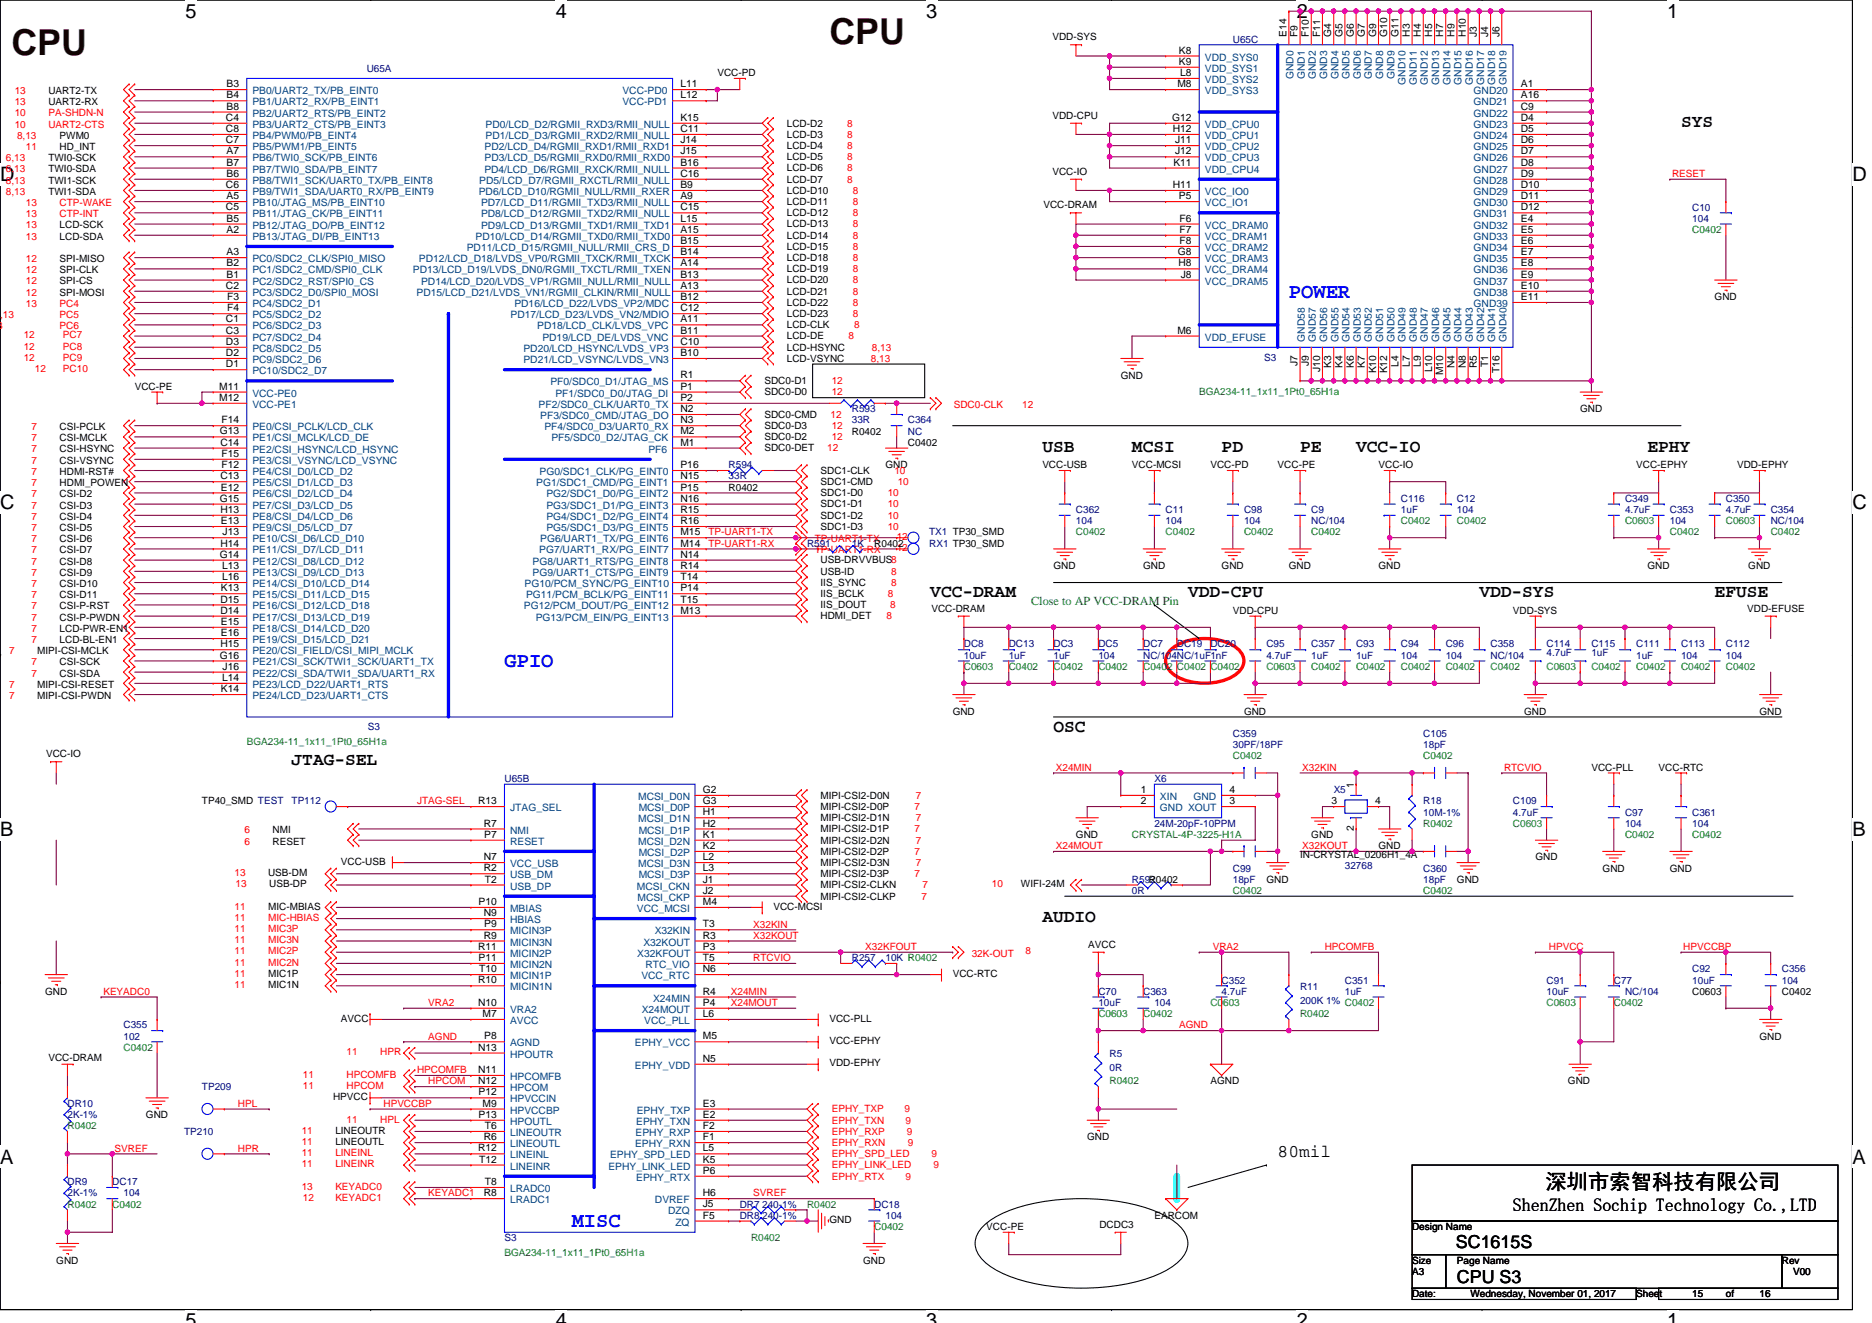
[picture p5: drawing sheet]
<svg xmlns="http://www.w3.org/2000/svg" width="297mm" height="210mm" viewBox="0 0 297 210" stroke-linecap="round" stroke-linejoin="round" font-family="sans-serif">
<defs><g id="words">
<g font-size="5.7" fill="#400000">
<text x="1.8" y="8.7">CPU</text>
<text x="131.6" y="6.9">CPU</text>
</g>
<g font-size="3.4" fill="#00f">
<text x="204.5" y="47.2">POWER</text>
<text x="80" y="105.9">GPIO</text>
<text x="90.7" y="194.8">MISC</text>
</g>
<text font-size="3.4" x="245.2" y="188.7">深圳市索智科技有限公司</text>
<g font-size="3.2">
<text x="29.4" y="2.8">5</text>
<text x="88.2" y="2.8">4</text>
<text x="147" y="2.8">3</text>
<text x="205.8" y="2.8">2</text>
<text x="264.5" y="2.8">1</text>
<text x="0" y="28.8">D</text>
<text x="293.9" y="28.8">D</text>
<text x="0" y="80.8">C</text>
<text x="293.9" y="80.8">C</text>
<text x="0" y="132.7">B</text>
<text x="293.9" y="132.7">B</text>
<text x="0" y="184.7">A</text>
<text x="293.9" y="184.7">A</text>
<text x="29.4" y="210.7">5</text>
<text x="88.2" y="210.7">4</text>
<text x="147" y="210.7">3</text>
<text x="205.8" y="210.7">2</text>
<text x="264.5" y="210.7">1</text>
</g>
<g font-size="2.8">
<text x="266.7" y="20.1">SYS</text>
<text x="165.4" y="71.7">USB</text>
<text x="179.6" y="71.7">MCSI</text>
<text x="193.8" y="71.7">PD</text>
<text x="206.3" y="71.7">PE</text>
<text x="215.2" y="71.7">VCC-IO</text>
<text x="261.4" y="71.7">EPHY</text>
<text x="147.6" y="94.8">VCC-DRAM</text>
<text x="188.5" y="94.8">VDD-CPU</text>
<text x="234.7" y="94.8">VDD-SYS</text>
<text x="272.1" y="94.8">EFUSE</text>
<text x="167.2" y="116.1">OSC</text>
<text x="46.3" y="121.5">JTAG-SEL</text>
<text x="165.4" y="146.4">AUDIO</text>
<text x="202.7" y="183.6">80mil</text>
<text x="240.1" y="192.2">ShenZhen Sochip Technology Co. ,,, LTD</text>
<text x="240.1" y="192.2">ShenZhen Sochip Technology Co.</text>
<text x="284" y="192.2">LTD</text>
<text x="231" y="198.1">SC1615S</text>
<text x="231.2" y="203.6">CPU S3</text>
</g>
<text font-size="1.9" fill="#008000" x="163.6" y="96">Close to AP VCC-DRAM Pin</text>
<g font-size="1.6">
<text x="204.1" y="5.9" transform="rotate(-90 204.1 5.9)">E14</text>
<text x="205.9" y="5.9" transform="rotate(-90 205.9 5.9)">F9</text>
<text x="207.7" y="5.9" transform="rotate(-90 207.7 5.9)">F10</text>
<text x="209.5" y="5.9" transform="rotate(-90 209.5 5.9)">F11</text>
<text x="211.2" y="5.9" transform="rotate(-90 211.2 5.9)">G4</text>
<text x="213" y="5.9" transform="rotate(-90 213 5.9)">G5</text>
<text x="214.8" y="5.9" transform="rotate(-90 214.8 5.9)">G6</text>
<text x="216.6" y="5.9" transform="rotate(-90 216.6 5.9)">G7</text>
<text x="218.4" y="5.9" transform="rotate(-90 218.4 5.9)">G9</text>
<text x="220.1" y="5.9" transform="rotate(-90 220.1 5.9)">G10</text>
<text x="221.9" y="5.9" transform="rotate(-90 221.9 5.9)">G11</text>
<text x="223.7" y="5.9" transform="rotate(-90 223.7 5.9)">H3</text>
<text x="225.5" y="5.9" transform="rotate(-90 225.5 5.9)">H4</text>
<text x="227.2" y="5.9" transform="rotate(-90 227.2 5.9)">H5</text>
<text x="229" y="5.9" transform="rotate(-90 229 5.9)">H7</text>
<text x="230.8" y="5.9" transform="rotate(-90 230.8 5.9)">H9</text>
<text x="232.6" y="5.9" transform="rotate(-90 232.6 5.9)">H10</text>
<text x="234.4" y="5.9" transform="rotate(-90 234.4 5.9)">J3</text>
<text x="236.1" y="5.9" transform="rotate(-90 236.1 5.9)">J4</text>
<text x="237.9" y="5.9" transform="rotate(-90 237.9 5.9)">J6</text>
<text x="167" y="6.4">VDD-SYS</text>
<text x="187.1" y="8.5">K8</text>
<text x="187.1" y="10.3">K9</text>
<text x="7.7" y="16.7">UART2-RX</text>
<text x="7.7" y="14.9">UART2-TX</text>
<text x="35.9" y="13.8">B3</text>
<text x="35.9" y="15.6">B4</text>
<text x="35.9" y="17.4">B8</text>
<text x="108" y="13.8">L11</text>
<text x="108" y="15.6">L12</text>
<text x="113.8" y="12.1">VCC-PD</text>
<text x="186.8" y="13.8">M8</text>
<text x="187.3" y="12.1">L8</text>
<text x="241.3" y="13.8">A1</text>
<text x="241.3" y="15.6">A16</text>
<text x="241.3" y="17.4">C9</text>
<text x="9.5" y="23.8">HD_INT</text>
<text x="9.5" y="22">PWM0</text>
<text x="35.9" y="19.2">C4</text>
<text x="35.9" y="21">C8</text>
<text x="35.9" y="22.7">C7</text>
<text x="108" y="22.7">J14</text>
<text x="108" y="19.2">K15</text>
<text x="108" y="21">C11</text>
<text x="124.9" y="21.9">LCD-D3</text>
<text x="124.9" y="20.1">LCD-D2</text>
<text x="124.9" y="23.6">LCD-D4</text>
<text x="167" y="18.8">VDD-CPU</text>
<text x="186" y="19.2">G12</text>
<text x="186.1" y="21">H12</text>
<text x="186.5" y="22.7">J11</text>
<text x="241.3" y="19.2">D4</text>
<text x="241.3" y="21">D5</text>
<text x="241.3" y="22.7">D6</text>
<text x="7.7" y="25.6">TWI0-SCK</text>
<text x="7.7" y="27.4">TWI0-SDA</text>
<text x="7.7" y="29.1">TWI1-SCK</text>
<text x="35.9" y="29.8">C6</text>
<text x="35.9" y="24.5">A7</text>
<text x="35.9" y="26.3">B7</text>
<text x="35.9" y="28.1">B6</text>
<text x="108" y="24.5">J15</text>
<text x="108" y="26.3">B16</text>
<text x="108" y="29.8">B9</text>
<text x="108" y="28.1">C16</text>
<text x="124.9" y="25.4">LCD-D5</text>
<text x="124.9" y="27.2">LCD-D6</text>
<text x="124.9" y="29">LCD-D7</text>
<text x="167" y="27.7">VCC-IO</text>
<text x="186.1" y="29.8">H11</text>
<text x="186.2" y="26.3">K11</text>
<text x="186.5" y="24.5">J12</text>
<text x="241.3" y="24.5">D7</text>
<text x="241.3" y="26.3">D8</text>
<text x="241.3" y="28.1">D9</text>
<text x="241.3" y="29.8">D10</text>
<text x="7.7" y="30.9">TWI1-SDA</text>
<text x="35.9" y="33.4">C5</text>
<text x="35.9" y="31.6">A5</text>
<text x="35.9" y="35.2">B5</text>
<text x="108" y="35.2">L15</text>
<text x="108" y="31.6">A9</text>
<text x="108" y="33.4">C15</text>
<text x="124.9" y="30.8">LCD-D10</text>
<text x="124.9" y="32.5">LCD-D11</text>
<text x="124.9" y="34.3">LCD-D12</text>
<text x="165.6" y="33.1">VCC-DRAM</text>
<text x="187.1" y="31.6">P5</text>
<text x="187.2" y="35.2">F6</text>
<text x="241.3" y="31.6">D11</text>
<text x="241.3" y="33.4">D12</text>
<text x="241.3" y="35.2">E4</text>
<text x="9.5" y="36.3">LCD-SCK</text>
<text x="9.5" y="38">LCD-SDA</text>
<text x="9.5" y="41.6">SPI-MISO</text>
<text x="35.9" y="37">A2</text>
<text x="35.9" y="40.5">A3</text>
<text x="108" y="40.5">B14</text>
<text x="108" y="37">A15</text>
<text x="108" y="38.7">B15</text>
<text x="124.9" y="41.4">LCD-D18</text>
<text x="124.9" y="36.1">LCD-D13</text>
<text x="124.9" y="37.9">LCD-D14</text>
<text x="124.9" y="39.6">LCD-D15</text>
<text x="186.9" y="40.5">G8</text>
<text x="187.2" y="37">F7</text>
<text x="187.2" y="38.7">F8</text>
<text x="241.3" y="37">E5</text>
<text x="241.3" y="38.7">E6</text>
<text x="241.3" y="40.5">E7</text>
<text x="9.5" y="43.4">SPI-CLK</text>
<text x="9.5" y="45.1">SPI-CS</text>
<text x="9.5" y="46.9">SPI-MOSI</text>
<text x="35.9" y="45.8">C2</text>
<text x="35.9" y="42.3">B2</text>
<text x="35.9" y="44.1">B1</text>
<text x="36" y="47.6">F3</text>
<text x="108" y="47.6">B12</text>
<text x="108" y="45.8">A13</text>
<text x="108" y="44.1">B13</text>
<text x="108" y="42.3">A14</text>
<text x="124.9" y="43.2">LCD-D19</text>
<text x="124.9" y="45">LCD-D20</text>
<text x="124.9" y="46.8">LCD-D21</text>
<text x="187" y="42.3">H8</text>
<text x="187.3" y="44.1">J8</text>
<text x="241.3" y="42.3">E8</text>
<text x="241.3" y="44.1">E9</text>
<text x="241.3" y="45.8">E10</text>
<text x="241.3" y="47.6">E11</text>
<text x="272.1" y="47.6">GND</text>
<text x="35.9" y="51.2">C1</text>
<text x="35.9" y="53">C3</text>
<text x="36" y="49.4">F4</text>
<text x="108" y="53">B11</text>
<text x="108" y="51.2">A11</text>
<text x="108" y="49.4">C12</text>
<text x="124.9" y="48.5">LCD-D22</text>
<text x="124.9" y="50.3">LCD-D23</text>
<text x="124.9" y="52.1">LCD-CLK</text>
<text x="124.9" y="53.9">LCD-DE</text>
<text x="186.8" y="53">M6</text>
<text x="35.9" y="54.7">D3</text>
<text x="35.9" y="56.5">D2</text>
<text x="35.9" y="58.3">D1</text>
<text x="108" y="54.7">C10</text>
<text x="108" y="56.5">B10</text>
<text x="124.9" y="57.4">LCD-VSYNC</text>
<text x="124.9" y="55.6">LCD-HSYNC</text>
<text x="205.9" y="58.1" transform="rotate(-90 205.9 58.1)">J7</text>
<text x="207.7" y="58.1" transform="rotate(-90 207.7 58.1)">J9</text>
<text x="209.5" y="59" transform="rotate(-90 209.5 59)">J10</text>
<text x="211.2" y="58.4" transform="rotate(-90 211.2 58.4)">K3</text>
<text x="213" y="58.4" transform="rotate(-90 213 58.4)">K4</text>
<text x="214.8" y="58.4" transform="rotate(-90 214.8 58.4)">K6</text>
<text x="216.6" y="58.4" transform="rotate(-90 216.6 58.4)">K7</text>
<text x="218.4" y="59.3" transform="rotate(-90 218.4 59.3)">K10</text>
<text x="220.1" y="59.3" transform="rotate(-90 220.1 59.3)">K12</text>
<text x="221.9" y="58.2" transform="rotate(-90 221.9 58.2)">L4</text>
<text x="223.7" y="58.2" transform="rotate(-90 223.7 58.2)">L7</text>
<text x="225.5" y="58.2" transform="rotate(-90 225.5 58.2)">L9</text>
<text x="227.2" y="59.1" transform="rotate(-90 227.2 59.1)">L10</text>
<text x="229" y="59.5" transform="rotate(-90 229 59.5)">M10</text>
<text x="230.8" y="58.5" transform="rotate(-90 230.8 58.5)">N4</text>
<text x="232.6" y="58.5" transform="rotate(-90 232.6 58.5)">N8</text>
<text x="234.4" y="58.5" transform="rotate(-90 234.4 58.5)">R5</text>
<text x="236.1" y="58.3" transform="rotate(-90 236.1 58.3)">T1</text>
<text x="237.9" y="59.2" transform="rotate(-90 237.9 59.2)">T16</text>
<text x="21.4" y="61.9">VCC-PE</text>
<text x="34.8" y="61.8">M11</text>
<text x="34.8" y="63.6">M12</text>
<text x="108" y="61.8">P1</text>
<text x="108" y="65.4">N2</text>
<text x="108" y="63.6">P2</text>
<text x="108" y="60.1">R1</text>
<text x="121.3" y="62.8">SDC0-D0</text>
<text x="121.3" y="61">SDC0-D1</text>
<text x="177.8" y="60.1">GND</text>
<text x="250.7" y="65.4">GND</text>
<text x="9.5" y="68.3">CSI-PCLK</text>
<text x="9.5" y="71.8">CSI-HSYNC</text>
<text x="9.5" y="70">CSI-MCLK</text>
<text x="34.9" y="69">G13</text>
<text x="35" y="70.7">C14</text>
<text x="35.2" y="67.2">F14</text>
<text x="108" y="67.2">N3</text>
<text x="108" y="69">M2</text>
<text x="108" y="70.7">M1</text>
<text x="121.3" y="66.3">SDC0-CMD</text>
<text x="121.3" y="69.9">SDC0-D2</text>
<text x="121.3" y="68.1">SDC0-D3</text>
<text x="121.3" y="71.6">SDC0-DET</text>
<text x="135.2" y="69">R0402</text>
<text x="144.1" y="70.8">C0402</text>
<text x="9.5" y="75.4">HDMI-RST#</text>
<text x="9.5" y="73.6">CSI-VSYNC</text>
<text x="9.5" y="77.2">HDMI_POWEN</text>
<text x="35" y="76.1">C13</text>
<text x="35" y="77.9">E12</text>
<text x="35.2" y="72.5">F15</text>
<text x="35.2" y="74.3">F12</text>
<text x="108" y="74.3">P16</text>
<text x="108" y="76.1">N15</text>
<text x="108" y="77.9">P15</text>
<text x="115.6" y="77.9">R0402</text>
<text x="130.2" y="75.2">SDC1-CLK</text>
<text x="130.2" y="77">SDC1-CMD</text>
<text x="140.5" y="74.3">GND</text>
<text x="165.4" y="74.3">VCC-USB</text>
<text x="179.6" y="74.3">VCC-MCSI</text>
<text x="192.1" y="74.3">VCC-PD</text>
<text x="202.7" y="74.3">VCC-PE</text>
<text x="218.7" y="74.3">VCC-IO</text>
<text x="259.6" y="74.3">VCC-EPHY</text>
<text x="275.6" y="74.3">VDD-EPHY</text>
<text x="9.5" y="78.9">CSI-D2</text>
<text x="9.5" y="82.5">CSI-D4</text>
<text x="9.5" y="80.7">CSI-D3</text>
<text x="34.9" y="79.6">G15</text>
<text x="35" y="81.4">H13</text>
<text x="35" y="83.2">E13</text>
<text x="108" y="79.6">N16</text>
<text x="108" y="81.4">R15</text>
<text x="108" y="83.2">R16</text>
<text x="130.2" y="78.8">SDC1-D0</text>
<text x="130.2" y="82.3">SDC1-D2</text>
<text x="130.2" y="80.5">SDC1-D1</text>
<text x="9.5" y="86">CSI-D6</text>
<text x="9.5" y="84.3">CSI-D5</text>
<text x="9.5" y="89.6">CSI-D8</text>
<text x="9.5" y="87.8">CSI-D7</text>
<text x="34.9" y="88.5">G14</text>
<text x="35" y="86.7">H14</text>
<text x="35.3" y="85">J13</text>
<text x="108" y="86.7">M14</text>
<text x="108" y="88.5">N14</text>
<text x="108" y="85">M15</text>
<text x="130.2" y="84.1">SDC1-D3</text>
<text x="130.2" y="89.4">USB-DRVVBUS8</text>
<text x="138.7" y="86.8">R0402</text>
<text x="9.5" y="93.2">CSI-D10</text>
<text x="9.5" y="91.4">CSI-D9</text>
<text x="9.5" y="94.9">CSI-D11</text>
<text x="35" y="95.6">D15</text>
<text x="35" y="93.9">K13</text>
<text x="35.2" y="90.3">L13</text>
<text x="35.2" y="92.1">L16</text>
<text x="108" y="90.3">R14</text>
<text x="108" y="92.1">T14</text>
<text x="108" y="95.6">T15</text>
<text x="108" y="93.9">P14</text>
<text x="130.2" y="93">IIS_SYNC</text>
<text x="130.2" y="91.2">USB-ID</text>
<text x="130.2" y="94.8">IIS_BCLK</text>
<text x="167.2" y="90.3">GND</text>
<text x="181.4" y="90.3">GND</text>
<text x="193.8" y="90.3">GND</text>
<text x="204.5" y="90.3">GND</text>
<text x="218.7" y="90.3">GND</text>
<text x="261.4" y="90.3">GND</text>
<text x="277.4" y="90.3">GND</text>
<text x="9.5" y="96.7">CSI-P-RST</text>
<text x="9.5" y="98.5">CSI-P-PWDN</text>
<text x="9.5" y="100.3">LCD-PWR-EN1</text>
<text x="35" y="97.4">D14</text>
<text x="35" y="99.2">E15</text>
<text x="35" y="101">E16</text>
<text x="108" y="97.4">M13</text>
<text x="130.2" y="96.5">IIS_DOUT</text>
<text x="130.2" y="98.3">HDMI_DET</text>
<text x="147.8" y="97.1">VCC-DRAM</text>
<text x="195.6" y="97.4">VDD-CPU</text>
<text x="240.1" y="97.4">VDD-SYS</text>
<text x="277.2" y="97.1">VDD-EFUSE</text>
<text x="5.9" y="103.8">MIPI-CSI-MCLK</text>
<text x="9.5" y="102">LCD-BL-EN1</text>
<text x="9.5" y="107.4">CSI-SDA</text>
<text x="9.5" y="105.6">CSI-SCK</text>
<text x="34.9" y="104.5">G16</text>
<text x="35" y="102.7">H15</text>
<text x="35.3" y="106.3">J16</text>
<text x="5.9" y="110.9">MIPI-CSI-PWDN</text>
<text x="5.9" y="109.2">MIPI-CSI-RESET</text>
<text x="35" y="109.9">K14</text>
<text x="35.2" y="108.1">L14</text>
<text x="151.2" y="113.4">GND</text>
<text x="197.4" y="113.4">GND</text>
<text x="241.8" y="113.4">GND</text>
<text x="279.2" y="113.4">GND</text>
<text x="7.3" y="120.2">VCC-IO</text>
<text x="111.5" y="125.9">G2</text>
<text x="181" y="125.9">1</text>
<text x="195.1" y="125.9">4</text>
<text x="214.8" y="125" transform="rotate(-90 214.8 125)">1</text>
<text x="252.5" y="122.3">VCC-PLL</text>
<text x="263.2" y="122.3">VCC-RTC</text>
<text x="32" y="127.7">TP40_SMD TEST</text>
<text x="75.9" y="127.6">R13</text>
<text x="76.7" y="131.2">R7</text>
<text x="111.5" y="129.4">H1</text>
<text x="111.5" y="127.6">G3</text>
<text x="111.5" y="131.2">H2</text>
<text x="130.2" y="126.8">MIPI-CSI2-D0N</text>
<text x="130.2" y="130.3">MIPI-CSI2-D1N</text>
<text x="130.2" y="128.5">MIPI-CSI2-D0P</text>
<text x="181" y="127.6">2</text>
<text x="195.1" y="127.6">3</text>
<text x="211.3" y="127.6">3</text>
<text x="214.8" y="132" transform="rotate(-90 214.8 132)">2</text>
<text x="218.2" y="127.6">4</text>
<text x="43.2" y="134">RESET</text>
<text x="43.2" y="132.3">NMI</text>
<text x="54.1" y="137.3">VCC-USB</text>
<text x="76.7" y="136.5">N7</text>
<text x="76.8" y="133">P7</text>
<text x="111.5" y="133">K1</text>
<text x="111.5" y="136.5">L2</text>
<text x="111.5" y="134.7">K2</text>
<text x="130.2" y="133.9">MIPI-CSI2-D2N</text>
<text x="130.2" y="132.1">MIPI-CSI2-D1P</text>
<text x="130.2" y="137.4">MIPI-CSI2-D3N</text>
<text x="130.2" y="135.7">MIPI-CSI2-D2P</text>
<text x="170.7" y="133">GND</text>
<text x="206.3" y="136.2">IN-CRYSTAL_0206H1_4A</text>
<text x="208.1" y="133">GND</text>
<text x="218.7" y="134.8">GND</text>
<text x="243.6" y="136.5">GND</text>
<text x="42.5" y="139">USB-DM</text>
<text x="42.7" y="140.8">USB-DP</text>
<text x="75.9" y="143.6">P10</text>
<text x="76.7" y="138.3">R2</text>
<text x="76.9" y="140.1">T2</text>
<text x="111.5" y="141.9">J2</text>
<text x="111.5" y="138.3">L3</text>
<text x="111.5" y="140.1">J1</text>
<text x="111.5" y="143.6">M4</text>
<text x="130.2" y="142.8">MIPI-CSI2-CLKP</text>
<text x="130.2" y="141">MIPI-CSI2-CLKN</text>
<text x="130.2" y="139.2">MIPI-CSI2-D3P</text>
<text x="162" y="140.8">WIFI-24M</text>
<text x="182.3" y="140.1">R0402</text>
<text x="201" y="140.1">GND</text>
<text x="231.2" y="140.1">GND</text>
<text x="254.3" y="138.3">GND</text>
<text x="265" y="138.3">GND</text>
<text x="42.5" y="144.4">MIC-MBIAS</text>
<text x="76.7" y="145.4">N9</text>
<text x="76.7" y="149">R9</text>
<text x="76.8" y="147.2">P9</text>
<text x="111.5" y="147.2">T3</text>
<text x="111.5" y="149">R3</text>
<text x="122.7" y="144.4">VCC-MCSI</text>
<text x="42.5" y="155">MIC1P</text>
<text x="75.9" y="150.7">R11</text>
<text x="75.9" y="152.5">P11</text>
<text x="76" y="154.3">T10</text>
<text x="111.5" y="152.5">T5</text>
<text x="111.5" y="154.3">N6</text>
<text x="111.5" y="150.7">P3</text>
<text x="151.2" y="155">VCC-RTC</text>
<text x="172.7" y="150.4">AVCC</text>
<text x="7.2" y="157.9">GND</text>
<text x="42.5" y="156.8">MIC1N</text>
<text x="75.9" y="156.1">R10</text>
<text x="75.9" y="159.6">N10</text>
<text x="76.6" y="161.4">M7</text>
<text x="111.5" y="157.9">R4</text>
<text x="111.5" y="161.4">L6</text>
<text x="111.5" y="159.6">P4</text>
<text x="268.5" y="157.9">C0603</text>
<text x="282.7" y="157.9">C0402</text>
<text x="54.1" y="162.2">AVCC</text>
<text x="75.9" y="166.8">N13</text>
<text x="76.8" y="165">P8</text>
<text x="111.5" y="165">M5</text>
<text x="131.6" y="165.7">VCC-EPHY</text>
<text x="131.6" y="162.2">VCC-PLL</text>
<text x="279.2" y="165">GND</text>
<text x="7.7" y="168.4">VCC-DRAM</text>
<text x="75.9" y="170.3">N11</text>
<text x="75.9" y="172.1">N12</text>
<text x="75.9" y="173.9">P12</text>
<text x="111.5" y="168.5">N5</text>
<text x="131.6" y="169.3">VDD-EPHY</text>
<text x="192.1" y="172.1">AGND</text>
<text x="248.8" y="172.1">GND</text>
<text x="23.2" y="177.4">GND</text>
<text x="52.8" y="174.6">HPVCC</text>
<text x="53.2" y="179.9">LINEOUTR</text>
<text x="75.9" y="177.4">P13</text>
<text x="76.6" y="175.6">M9</text>
<text x="76.9" y="179.2">T6</text>
<text x="111.5" y="175.6">E3</text>
<text x="111.5" y="179.2">F2</text>
<text x="111.5" y="177.4">E2</text>
<text x="53.2" y="181.7">LINEOUTL</text>
<text x="75.9" y="182.8">R12</text>
<text x="76" y="184.5">T12</text>
<text x="76.7" y="181">R6</text>
<text x="111.5" y="181">F1</text>
<text x="111.5" y="182.8">L5</text>
<text x="111.5" y="184.5">K5</text>
<text x="172.5" y="181">GND</text>
<text x="76.7" y="189.9">R8</text>
<text x="76.9" y="188.1">T8</text>
<text x="111.5" y="189.9">H6</text>
<text x="111.5" y="191.6">J5</text>
<text x="111.5" y="186.3">P6</text>
<text x="111.5" y="193.4">F5</text>
<text x="131.6" y="194.2">GND</text>
<text x="156.5" y="195.2">VCC-PE</text>
<text x="174.5" y="194.9">DCDC3</text>
<text x="183.2" y="193.4">EARCOM</text>
<text x="224.1" y="195.2">Design Name</text>
<text x="8.9" y="200.6">GND</text>
<text x="136.9" y="200.6">GND</text>
<text x="224.1" y="202.3">A3</text>
<text x="224.1" y="200.6">Size</text>
<text x="231.2" y="200.6">Page Name</text>
<text x="282.7" y="200.6">Rev</text>
<text x="284.5" y="202.3">V00</text>
<text x="224.1" y="205.9">Date:</text>
<text x="233.3" y="205.9">Wednesday, November 01, 2017</text>
<text x="259.6" y="205.9">Sheet</text>
<text x="268.5" y="205.9">15</text>
<text x="273.9" y="205.9">of</text>
<text x="279.2" y="205.9">16</text>
</g>
<g font-size="1.6" fill="#000080">
<text x="58.2" y="11.4">U65A</text>
<text x="195.6" y="6.8">U65C</text>
<text x="268.5" y="33.4">C10</text>
<text x="268.5" y="35.2">104</text>
<text x="200.6" y="57.3">S3</text>
<text x="135.2" y="65.4">R593</text>
<text x="135.2" y="67.2">33R</text>
<text x="144.1" y="67.2">C364</text>
<text x="144.1" y="69">NC</text>
<text x="115.6" y="74.3">R594</text>
<text x="115.6" y="76.1">33R</text>
<text x="170.7" y="81.4">C362</text>
<text x="170.7" y="83.2">104</text>
<text x="185" y="81.4">C11</text>
<text x="185" y="83.2">104</text>
<text x="197.4" y="81.4">C98</text>
<text x="197.4" y="83.2">104</text>
<text x="208.1" y="81.4">C9</text>
<text x="208.1" y="83.2">NC/104</text>
<text x="222.3" y="79.7">C116</text>
<text x="222.3" y="81.4">1uF</text>
<text x="231.2" y="79.7">C12</text>
<text x="231.2" y="81.4">104</text>
<text x="257.8" y="79.7">C349</text>
<text x="257.8" y="81.4">4.7uF</text>
<text x="265" y="81.4">C353</text>
<text x="265" y="83.2">104</text>
<text x="273.9" y="79.7">C350</text>
<text x="273.9" y="81.4">4.7uF</text>
<text x="281" y="81.4">C354</text>
<text x="281" y="83.2">NC/104</text>
<text x="128.1" y="86.8">R591</text>
<text x="135.2" y="86.8">1K</text>
<text x="147.4" y="86.8">RX1 TP30_SMD</text>
<text x="147.4" y="85">TX1 TP30_SMD</text>
<text x="152.9" y="102.8">DC8</text>
<text x="152.9" y="104.5">10uF</text>
<text x="160.1" y="102.8">DC13</text>
<text x="160.1" y="104.5">1uF</text>
<text x="167.2" y="102.8">DC3</text>
<text x="167.2" y="104.5">1uF</text>
<text x="174.3" y="102.8">DC5</text>
<text x="174.3" y="104.5">104</text>
<text x="181.4" y="102.8">DC7</text>
<text x="181.4" y="104.5">NC/104NC/1uF1nF</text>
<text x="186.7" y="102.8">DC19</text>
<text x="192.1" y="102.8">DC20</text>
<text x="201" y="102.8">C95</text>
<text x="201" y="104.5">4.7uF</text>
<text x="208.1" y="102.8">C357</text>
<text x="208.1" y="104.5">1uF</text>
<text x="215.2" y="102.8">C93</text>
<text x="215.2" y="104.5">1uF</text>
<text x="222.3" y="102.8">C94</text>
<text x="222.3" y="104.5">104</text>
<text x="229.4" y="102.8">C96</text>
<text x="229.4" y="104.5">104</text>
<text x="236.5" y="102.8">C358</text>
<text x="236.5" y="104.5">NC/104</text>
<text x="245.4" y="102.8">C114</text>
<text x="245.4" y="104.2">4.7uF</text>
<text x="252.5" y="102.8">C115</text>
<text x="252.5" y="104.2">1uF</text>
<text x="259.6" y="102.8">C111</text>
<text x="259.6" y="104.5">1uF</text>
<text x="266.7" y="102.8">C113</text>
<text x="266.7" y="104.5">104</text>
<text x="273.9" y="102.8">C112</text>
<text x="273.9" y="104.5">104</text>
<text x="58.4" y="115.9">S3</text>
<text x="195.6" y="117">C359</text>
<text x="195.6" y="118.8">30PF/18PF</text>
<text x="225.8" y="117">C105</text>
<text x="225.8" y="118.8">18pF</text>
<text x="80" y="124.1">U65B</text>
<text x="183.2" y="124.1">X6</text>
<text x="211.6" y="125.9">X5</text>
<text x="46.3" y="127.7">TP112</text>
<text x="183.2" y="131.2">24M-20pF-10PPM</text>
<text x="225.8" y="127.7">R18</text>
<text x="225.8" y="129.4">10M-1%</text>
<text x="240.1" y="127.7">C109</text>
<text x="240.1" y="129.4">4.7uF</text>
<text x="257.8" y="129.4">C97</text>
<text x="257.8" y="131.2">104</text>
<text x="268.5" y="129.4">C361</text>
<text x="268.5" y="131.2">104</text>
<text x="213.4" y="138">32768</text>
<text x="179.6" y="140.1">R592</text>
<text x="179.6" y="141.9">0R</text>
<text x="195.6" y="138.3">C99</text>
<text x="195.6" y="140.1">18pF</text>
<text x="225.8" y="138.3">C360</text>
<text x="225.8" y="140.1">18pF</text>
<text x="135.2" y="152.5">R257</text>
<text x="140.5" y="152.5">10K R0402</text>
<text x="268.5" y="154.3">C92</text>
<text x="282.7" y="154.3">C356</text>
<text x="174.3" y="157.9">C70</text>
<text x="174.3" y="159.7">10uF</text>
<text x="181.4" y="157.9">C363</text>
<text x="183.2" y="159.7">104</text>
<text x="193.8" y="156.1">C352</text>
<text x="193.8" y="157.9">4.7uF</text>
<text x="206.3" y="157.2">R11</text>
<text x="206.3" y="159.3">200K 1% C0402</text>
<text x="213.4" y="156.1">C351</text>
<text x="213.4" y="157.9">1uF</text>
<text x="245.4" y="156.1">C91</text>
<text x="245.4" y="157.9">10uF</text>
<text x="256.1" y="156.1">C77</text>
<text x="257.8" y="157.9">NC/104</text>
<text x="268.5" y="156.1">10uF</text>
<text x="282.7" y="156.1">104</text>
<text x="19.6" y="163.2">C355</text>
<text x="19.6" y="165">102</text>
<text x="176.1" y="167.8">R5</text>
<text x="32" y="173">TP209</text>
<text x="176.1" y="170">0R</text>
<text x="10.7" y="175.7">DR10</text>
<text x="10.7" y="177.4">2K-1%</text>
<text x="29.2" y="180.1">TP210</text>
<text x="10.7" y="188.1">DR9</text>
<text x="10.7" y="189.9">2K-1%</text>
<text x="17.8" y="188.1">DC17</text>
<text x="19.6" y="189.9">104</text>
<text x="117.4" y="191.7">DR7 240-1%</text>
<text x="138.7" y="191.7">DC18</text>
<text x="80" y="197">S3</text>
<text x="117.4" y="193.4">DR8 240-1%</text>
<text x="140.5" y="193.4">104</text>
</g>
<g font-size="1.6" fill="#004080">
<text x="191.2" y="9.6">VDD_SYS0</text>
<text x="191.2" y="11.4">VDD_SYS1</text>
<text x="40" y="14.9">PB0/UART2_TX/PB_EINT0</text>
<text x="40" y="16.7">PB1/UART2_RX/PB_EINT1</text>
<text x="98.8" y="14.9">VCC-PD0</text>
<text x="98.8" y="16.7">VCC-PD1</text>
<text x="191.2" y="13.2">VDD_SYS2</text>
<text x="191.2" y="14.9">VDD_SYS3</text>
<text x="205.2" y="12.6" transform="rotate(-90 205.2 12.6)">GND0</text>
<text x="207" y="12.6" transform="rotate(-90 207 12.6)">GND1</text>
<text x="208.8" y="12.6" transform="rotate(-90 208.8 12.6)">GND2</text>
<text x="210.6" y="12.6" transform="rotate(-90 210.6 12.6)">GND3</text>
<text x="212.4" y="12.6" transform="rotate(-90 212.4 12.6)">GND4</text>
<text x="214.1" y="12.6" transform="rotate(-90 214.1 12.6)">GND5</text>
<text x="215.9" y="12.6" transform="rotate(-90 215.9 12.6)">GND6</text>
<text x="217.7" y="12.6" transform="rotate(-90 217.7 12.6)">GND7</text>
<text x="219.5" y="12.6" transform="rotate(-90 219.5 12.6)">GND8</text>
<text x="221.3" y="12.6" transform="rotate(-90 221.3 12.6)">GND9</text>
<text x="223" y="13.5" transform="rotate(-90 223 13.5)">GND10</text>
<text x="224.8" y="13.5" transform="rotate(-90 224.8 13.5)">GND11</text>
<text x="226.6" y="13.5" transform="rotate(-90 226.6 13.5)">GND12</text>
<text x="228.4" y="13.5" transform="rotate(-90 228.4 13.5)">GND13</text>
<text x="230.1" y="13.5" transform="rotate(-90 230.1 13.5)">GND14</text>
<text x="231.9" y="13.5" transform="rotate(-90 231.9 13.5)">GND15</text>
<text x="233.7" y="13.5" transform="rotate(-90 233.7 13.5)">GND16</text>
<text x="233.8" y="14.9">GND20</text>
<text x="233.8" y="16.7">GND21</text>
<text x="235.5" y="13.5" transform="rotate(-90 235.5 13.5)">GND17</text>
<text x="237.3" y="13.5" transform="rotate(-90 237.3 13.5)">GND18</text>
<text x="239" y="13.5" transform="rotate(-90 239 13.5)">GND19</text>
<text x="40" y="18.5">PB2/UART2_RTS/PB_EINT2</text>
<text x="40" y="20.3">PB3/UART2_CTS/PB_EINT3</text>
<text x="40" y="22.1">PB4/PWM0/PB_EINT4</text>
<text x="40" y="23.8">PB5/PWM1/PB_EINT5</text>
<text x="76.9" y="23.8">PD2/LCD_D4/RGMII_RXD1/RMII_RXD1</text>
<text x="77" y="20.3">PD0/LCD_D2/RGMII_RXD3/RMII_NULL</text>
<text x="77" y="22.1">PD1/LCD_D3/RGMII_RXD2/RMII_NULL</text>
<text x="191.2" y="20.3">VDD_CPU0</text>
<text x="191.2" y="22.1">VDD_CPU1</text>
<text x="191.2" y="23.8">VDD_CPU2</text>
<text x="233.8" y="18.5">GND22</text>
<text x="233.8" y="20.3">GND23</text>
<text x="233.8" y="22.1">GND24</text>
<text x="233.8" y="23.8">GND25</text>
<text x="40" y="25.6">PB6/TWI0_SCK/PB_EINT6</text>
<text x="40" y="27.4">PB7/TWI0_SDA/PB_EINT7</text>
<text x="40" y="29.2">PB8/TWI1_SCK/UART0_TX/PB_EINT8</text>
<text x="76" y="29.2">PD5/LCD_D7/RGMII_RXCTL/RMII_NULL</text>
<text x="76.9" y="27.4">PD4/LCD_D6/RGMII_RXCK/RMII_NULL</text>
<text x="76.9" y="25.6">PD3/LCD_D5/RGMII_RXD0/RMII_RXD0</text>
<text x="191.2" y="25.6">VDD_CPU3</text>
<text x="191.2" y="27.4">VDD_CPU4</text>
<text x="233.8" y="25.6">GND26</text>
<text x="233.8" y="27.4">GND27</text>
<text x="233.8" y="29.2">GND28</text>
<text x="40" y="30.9">PB9/TWI1_SDA/UART0_RX/PB_EINT9</text>
<text x="40" y="32.7">PB10/JTAG_MS/PB_EINT10</text>
<text x="40" y="34.5">PB11/JTAG_CK/PB_EINT11</text>
<text x="76" y="30.9">PD6/LCD_D10/RGMII_NULL/RMII_RXER</text>
<text x="76.3" y="32.7">PD7/LCD_D11/RGMII_TXD3/RMII_NULL</text>
<text x="76.3" y="34.5">PD8/LCD_D12/RGMII_TXD2/RMII_NULL</text>
<text x="191.2" y="30.9">VCC_IO0</text>
<text x="191.2" y="32.7">VCC_IO1</text>
<text x="233.8" y="30.9">GND29</text>
<text x="233.8" y="32.7">GND30</text>
<text x="233.8" y="34.5">GND31</text>
<text x="40" y="36.3">PB12/JTAG_DO/PB_EINT12</text>
<text x="40" y="38.1">PB13/JTAG_DI/PB_EINT13</text>
<text x="40" y="41.6">PC0/SDC2_CLK/SPI0_MISO</text>
<text x="66.5" y="41.6">PD12/LCD_D18/LVDS_VP0/RGMII_TXCK/RMII_TXCK</text>
<text x="74.1" y="39.8">PD11/LCD_D15/RGMII_NULL/RMII_CRS_D</text>
<text x="75.5" y="38.1">PD10/LCD_D14/RGMII_TXD0/RMII_TXD0</text>
<text x="76.3" y="36.3">PD9/LCD_D13/RGMII_TXD1/RMII_TXD1</text>
<text x="191.2" y="36.3">VCC_DRAM0</text>
<text x="191.2" y="38.1">VCC_DRAM1</text>
<text x="191.2" y="39.8">VCC_DRAM2</text>
<text x="191.2" y="41.6">VCC_DRAM3</text>
<text x="233.8" y="36.3">GND32</text>
<text x="233.8" y="38.1">GND33</text>
<text x="233.8" y="39.8">GND34</text>
<text x="233.8" y="41.6">GND35</text>
<text x="40" y="43.4">PC1/SDC2_CMD/SPI0_CLK</text>
<text x="40" y="45.2">PC2/SDC2_RST/SPI0_CS</text>
<text x="40" y="46.9">PC3/SDC2_D0/SPI0_MOSI</text>
<text x="65.5" y="43.4">PD13/LCD_D19/LVDS_DN0/RGMII_TXCTL/RMII_TXEN</text>
<text x="66.1" y="46.9">PD15/LCD_D21/LVDS_VN1/RGMII_CLKIN/RMII_NULL</text>
<text x="66.8" y="45.2">PD14/LCD_D20/LVDS_VP1/RGMII_NULL/RMII_NULL</text>
<text x="191.2" y="43.4">VCC_DRAM4</text>
<text x="191.2" y="45.2">VCC_DRAM5</text>
<text x="233.8" y="43.4">GND36</text>
<text x="233.8" y="45.2">GND37</text>
<text x="233.8" y="46.9">GND38</text>
<text x="40" y="48.7">PC4/SDC2_D1</text>
<text x="40" y="50.5">PC5/SDC2_D2</text>
<text x="40" y="52.3">PC6/SDC2_D3</text>
<text x="81" y="50.5">PD17/LCD_D23/LVDS_VN2/MDIO</text>
<text x="81.6" y="48.7">PD16/LCD_D22/LVDS_VP2/MDC</text>
<text x="85.3" y="52.3">PD18/LCD_CLK/LVDS_VPC</text>
<text x="233.8" y="48.7">GND39</text>
<text x="40" y="54.1">PC7/SDC2_D4</text>
<text x="40" y="55.8">PC8/SDC2_D5</text>
<text x="40" y="57.6">PC9/SDC2_D6</text>
<text x="40" y="59.4">PC10/SDC2_D7</text>
<text x="83.1" y="55.8">PD20/LCD_HSYNC/LVDS_VP3</text>
<text x="83.1" y="57.6">PD21/LCD_VSYNC/LVDS_VN3</text>
<text x="86.1" y="54.1">PD19/LCD_DE/LVDS_VNC</text>
<text x="191.2" y="54.1">VDD_EFUSE</text>
<text x="207" y="54.2" transform="rotate(-90 207 54.2)">GND58</text>
<text x="208.8" y="54.2" transform="rotate(-90 208.8 54.2)">GND57</text>
<text x="210.6" y="54.2" transform="rotate(-90 210.6 54.2)">GND56</text>
<text x="212.4" y="54.2" transform="rotate(-90 212.4 54.2)">GND55</text>
<text x="214.1" y="54.2" transform="rotate(-90 214.1 54.2)">GND54</text>
<text x="215.9" y="54.2" transform="rotate(-90 215.9 54.2)">GND53</text>
<text x="217.7" y="54.2" transform="rotate(-90 217.7 54.2)">GND52</text>
<text x="219.5" y="54.2" transform="rotate(-90 219.5 54.2)">GND51</text>
<text x="221.3" y="54.2" transform="rotate(-90 221.3 54.2)">GND50</text>
<text x="223" y="54.2" transform="rotate(-90 223 54.2)">GND49</text>
<text x="224.8" y="54.2" transform="rotate(-90 224.8 54.2)">GND48</text>
<text x="226.6" y="54.2" transform="rotate(-90 226.6 54.2)">GND47</text>
<text x="228.4" y="54.2" transform="rotate(-90 228.4 54.2)">GND46</text>
<text x="230.1" y="54.2" transform="rotate(-90 230.1 54.2)">GND45</text>
<text x="231.9" y="54.2" transform="rotate(-90 231.9 54.2)">GND44</text>
<text x="233.7" y="54.2" transform="rotate(-90 233.7 54.2)">GND43</text>
<text x="235.5" y="54.2" transform="rotate(-90 235.5 54.2)">GND42</text>
<text x="237.3" y="54.2" transform="rotate(-90 237.3 54.2)">GND41</text>
<text x="239" y="54.2" transform="rotate(-90 239 54.2)">GND40</text>
<text x="40" y="62.9">VCC-PE0</text>
<text x="40" y="64.7">VCC-PE1</text>
<text x="85.5" y="64.7">PF2/SDC0_CLK/UART0_TX</text>
<text x="87.3" y="61.2">PF0/SDC0_D1/JTAG_MS</text>
<text x="88.1" y="62.9">PF1/SDC0_D0/JTAG_DI</text>
<text x="40" y="68.3">PE0/CSI_PCLK/LCD_CLK</text>
<text x="40" y="70.1">PE1/CSI_MCLK/LCD_DE</text>
<text x="40" y="71.8">PE2/CSI_HSYNC/LCD_HSYNC</text>
<text x="85.7" y="66.5">PF3/SDC0_CMD/JTAG_DO</text>
<text x="86.4" y="68.3">PF4/SDC0_D3/UART0_RX</text>
<text x="87.5" y="70.1">PF5/SDC0_D2/JTAG_CK</text>
<text x="102.9" y="71.8">PF6</text>
<text x="40" y="73.6">PE3/CSI_VSYNC/LCD_VSYNC</text>
<text x="40" y="75.4">PE4/CSI_D0/LCD_D2</text>
<text x="40" y="77.2">PE5/CSI_D1/LCD_D3</text>
<text x="85.1" y="77.2">PG1/SDC1_CMD/PG_EINT1</text>
<text x="85.6" y="75.4">PG0/SDC1_CLK/PG_EINT0</text>
<text x="40" y="79">PE6/CSI_D2/LCD_D4</text>
<text x="40" y="80.7">PE7/CSI_D3/LCD_D5</text>
<text x="40" y="82.5">PE8/CSI_D4/LCD_D6</text>
<text x="86.7" y="79">PG2/SDC1_D0/PG_EINT2</text>
<text x="86.7" y="80.7">PG3/SDC1_D1/PG_EINT3</text>
<text x="86.7" y="82.5">PG4/SDC1_D2/PG_EINT4</text>
<text x="40" y="84.3">PE9/CSI_D5/LCD_D7</text>
<text x="40" y="86.1">PE10/CSI_D6/LCD_D10</text>
<text x="40" y="87.8">PE11/CSI_D7/LCD_D11</text>
<text x="40" y="89.6">PE12/CSI_D8/LCD_D12</text>
<text x="84.5" y="89.6">PG8/UART1_RTS/PG_EINT8</text>
<text x="85.6" y="87.8">PG7/UART1_RX/PG_EINT7</text>
<text x="85.7" y="86.1">PG6/UART1_TX/PG_EINT6</text>
<text x="86.7" y="84.3">PG5/SDC1_D3/PG_EINT5</text>
<text x="40" y="91.4">PE13/CSI_D9/LCD_D13</text>
<text x="40" y="93.2">PE14/CSI_D10/LCD_D14</text>
<text x="40" y="95">PE15/CSI_D11/LCD_D15</text>
<text x="83.2" y="93.2">PG10/PCM_SYNC/PG_EINT10</text>
<text x="83.5" y="95">PG11/PCM_BCLK/PG_EINT11</text>
<text x="84.5" y="91.4">PG9/UART1_CTS/PG_EINT9</text>
<text x="40" y="96.7">PE16/CSI_D12/LCD_D18</text>
<text x="40" y="98.5">PE17/CSI_D13/LCD_D19</text>
<text x="40" y="100.3">PE18/CSI_D14/LCD_D20</text>
<text x="83.1" y="96.7">PG12/PCM_DOUT/PG_EINT12</text>
<text x="85" y="98.5">PG13/PCM_EIN/PG_EINT13</text>
<text x="40" y="102.1">PE19/CSI_D15/LCD_D21</text>
<text x="40" y="103.8">PE20/CSI_FIELD/CSI_MIPI_MCLK</text>
<text x="40" y="105.6">PE21/CSI_SCK/TWI1_SCK/UART1_TX</text>
<text x="40" y="107.4">PE22/CSI_SDA/TWI1_SDA/UART1_RX</text>
<text x="40" y="109.2">PE23/LCD_D22/UART1_RTS</text>
<text x="40" y="111">PE24/LCD_D23/UART1_CTS</text>
<text x="80.9" y="128.7">JTAG_SEL</text>
<text x="101.3" y="127">MCSI_D0N</text>
<text x="101.3" y="130.5">MCSI_D1N</text>
<text x="101.3" y="128.7">MCSI_D0P</text>
<text x="184.1" y="127">XIN</text>
<text x="184.1" y="128.7">GND XOUT</text>
<text x="189.4" y="127">GND</text>
<text x="80.9" y="132.3">NMI</text>
<text x="80.9" y="134.1">RESET</text>
<text x="80.9" y="137.6">VCC_USB</text>
<text x="101.3" y="134.1">MCSI_D2N</text>
<text x="101.3" y="137.6">MCSI_D3N</text>
<text x="101.3" y="132.3">MCSI_D1P</text>
<text x="101.3" y="135.8">MCSI_D2P</text>
<text x="80.9" y="139.4">USB_DM</text>
<text x="80.9" y="141.2">USB_DP</text>
<text x="101.1" y="141.2">MCSI_CKN</text>
<text x="101.2" y="143">MCSI_CKP</text>
<text x="101.3" y="139.4">MCSI_D3P</text>
<text x="80.9" y="144.7">MBIAS</text>
<text x="80.9" y="146.5">HBIAS</text>
<text x="80.9" y="148.3">MICIN3P</text>
<text x="101.1" y="144.7">VCC_MCSI</text>
<text x="103.9" y="148.3">X32KIN</text>
<text x="80.9" y="150.1">MICIN3N</text>
<text x="80.9" y="151.8">MICIN2P</text>
<text x="80.9" y="153.6">MICIN2N</text>
<text x="80.9" y="155.4">MICIN1P</text>
<text x="101.1" y="151.8">X32KFOUT</text>
<text x="101.8" y="155.4">VCC_RTC</text>
<text x="102.1" y="150.1">X32KOUT</text>
<text x="102.4" y="153.6">RTC_VIO</text>
<text x="80.9" y="157.2">MICIN1N</text>
<text x="80.9" y="160.7">VRA2</text>
<text x="101.8" y="160.7">X24MOUT</text>
<text x="103.6" y="159">X24MIN</text>
<text x="80.9" y="162.5">AVCC</text>
<text x="80.9" y="166.1">AGND</text>
<text x="80.9" y="167.9">HPOUTR</text>
<text x="100.7" y="166.1">EPHY_VCC</text>
<text x="102.2" y="162.5">VCC_PLL</text>
<text x="80.9" y="171.4">HPCOMFB</text>
<text x="80.9" y="173.2">HPCOM</text>
<text x="100.7" y="169.6">EPHY_VDD</text>
<text x="80.9" y="175">HPVCCIN</text>
<text x="80.9" y="178.5">HPOUTL</text>
<text x="80.9" y="176.7">HPVCCBP</text>
<text x="100.9" y="178.5">EPHY_TXN</text>
<text x="101" y="176.7">EPHY_TXP</text>
<text x="80.9" y="180.3">LINEOUTR</text>
<text x="80.9" y="182.1">LINEOUTL</text>
<text x="80.9" y="183.9">LINEINL</text>
<text x="80.9" y="185.6">LINEINR</text>
<text x="96.5" y="185.6">EPHY_LINK_LED</text>
<text x="96.8" y="183.9">EPHY_SPD_LED</text>
<text x="100.8" y="182.1">EPHY_RXN</text>
<text x="100.9" y="180.3">EPHY_RXP</text>
<text x="80.9" y="189.2">LRADC0</text>
<text x="80.9" y="191">LRADC1</text>
<text x="100.9" y="187.4">EPHY_RTX</text>
<text x="103.9" y="191">DVREF</text>
<text x="106" y="192.7">DZQ</text>
<text x="107.2" y="194.5">ZQ</text>
</g>
<g font-size="1.6" fill="#f00">
<text x="2.3" y="16.7">13</text>
<text x="2.3" y="14.9">13</text>
<text x="2.3" y="20.3">10</text>
<text x="2.3" y="18.5">10</text>
<text x="2.7" y="22">8,13</text>
<text x="4.1" y="23.8">11</text>
<text x="7.7" y="20.3">UART2-CTS</text>
<text x="7.7" y="18.5">PA-SHDN-N</text>
<text x="134.4" y="21.9">8</text>
<text x="134.4" y="20.1">8</text>
<text x="134.4" y="23.6">8</text>
<text x=".9" y="25.6">6,13</text>
<text x=".9" y="27.4">6,13</text>
<text x=".9" y="29.1">8,13</text>
<text x="134.4" y="25.4">8</text>
<text x="134.4" y="27.2">8</text>
<text x="134.4" y="29">8</text>
<text x="265.3" y="28.1">RESET</text>
<text x=".9" y="30.9">8,13</text>
<text x="4.1" y="32.7">13</text>
<text x="4.1" y="34.5">13</text>
<text x="9.5" y="32.7">CTP-WAKE</text>
<text x="9.5" y="34.5">CTP-INT</text>
<text x="135.3" y="30.8">8</text>
<text x="135.3" y="32.5">8</text>
<text x="135.3" y="34.3">8</text>
<text x="4.1" y="36.3">13</text>
<text x="4.1" y="38">13</text>
<text x="4.1" y="41.6">12</text>
<text x="135.3" y="41.4">8</text>
<text x="135.3" y="36.1">8</text>
<text x="135.3" y="37.9">8</text>
<text x="135.3" y="39.6">8</text>
<text x="4.1" y="43.4">12</text>
<text x="4.1" y="45.1">12</text>
<text x="4.1" y="46.9">12</text>
<text x="135.3" y="43.2">8</text>
<text x="135.3" y="45">8</text>
<text x="135.3" y="46.8">8</text>
<text x="-.3" y="52.3">3</text>
<text x="0" y="50.5">,13</text>
<text x="3.8" y="53.7">12</text>
<text x="4.1" y="48.7">13</text>
<text x="9.5" y="50.5">PC5</text>
<text x="9.5" y="52.3">PC6</text>
<text x="9.5" y="48.7">PC4</text>
<text x="10" y="53.7">PC7</text>
<text x="134.6" y="53.9">8</text>
<text x="135.3" y="48.5">8</text>
<text x="135.3" y="50.3">8</text>
<text x="135.5" y="52.1">8</text>
<text x="3.8" y="57.3">12</text>
<text x="3.8" y="55.5">12</text>
<text x="5.5" y="59">12</text>
<text x="10" y="57.3">PC9</text>
<text x="10" y="55.5">PC8</text>
<text x="10" y="59">PC10</text>
<text x="138.2" y="57.4">8,13</text>
<text x="138.4" y="55.6">8,13</text>
<text x="132" y="62.8">12</text>
<text x="132" y="61">12</text>
<text x="151.3" y="64.7">SDC0-CLK</text>
<text x="162.2" y="64.7">12</text>
<text x="5" y="68.3">7</text>
<text x="5" y="71.8">7</text>
<text x="5" y="70">7</text>
<text x="131.3" y="71.6">12</text>
<text x="131.8" y="66.3">12</text>
<text x="132" y="69.9">12</text>
<text x="132" y="68.1">12</text>
<text x="5" y="75.4">7</text>
<text x="5" y="73.6">7</text>
<text x="5" y="77.2">7</text>
<text x="141.9" y="75.2">10</text>
<text x="142.4" y="77">10</text>
<text x="5" y="78.9">7</text>
<text x="5" y="82.5">7</text>
<text x="5" y="80.7">7</text>
<text x="140.9" y="78.8">10</text>
<text x="140.9" y="82.3">10</text>
<text x="140.9" y="80.5">10</text>
<text x="5" y="86">7</text>
<text x="5" y="84.3">7</text>
<text x="5" y="89.6">7</text>
<text x="5" y="87.8">7</text>
<text x="112.4" y="85">TP-UART1-TX</text>
<text x="112.4" y="86.8">TP-UART1-RX</text>
<text x="129.3" y="86">TP-UART1-TX</text>
<text x="129.3" y="87.8">TP-UART1-RX</text>
<text x="140.9" y="84.1">10</text>
<text x="142.3" y="85.7">12</text>
<text x="142.3" y="87.5">12</text>
<text x="5" y="93.2">7</text>
<text x="5" y="91.4">7</text>
<text x="5" y="94.9">7</text>
<text x="140.9" y="94.8">8</text>
<text x="141.4" y="93">8</text>
<text x="141.4" y="91.2">8</text>
<text x="5" y="96.7">7</text>
<text x="5" y="98.5">7</text>
<text x="5" y="100.3">7</text>
<text x="140.7" y="98.3">8</text>
<text x="141.2" y="96.5">8</text>
<text x="1.5" y="103.8">7</text>
<text x="5" y="102">7</text>
<text x="5" y="107.4">7</text>
<text x="5" y="105.6">7</text>
<text x="1.5" y="110.9">7</text>
<text x="1.5" y="109.2">7</text>
<text x="167.5" y="122.3">X24MIN</text>
<text x="206.6" y="122.3">X32KIN</text>
<text x="238.7" y="122.3">RTCVIO</text>
<text x="66.2" y="127.7">JTAG-SEL</text>
<text x="145.1" y="128.5">7</text>
<text x="145.3" y="126.8">7</text>
<text x="145.3" y="130.3">7</text>
<text x="38.8" y="134">6</text>
<text x="38.8" y="132.3">6</text>
<text x="145.1" y="132.1">7</text>
<text x="145.1" y="135.7">7</text>
<text x="145.3" y="133.9">7</text>
<text x="145.3" y="137.4">7</text>
<text x="167.5" y="134.8">X24MOUT</text>
<text x="206.6" y="134.8">X32KOUT</text>
<text x="37.2" y="139">13</text>
<text x="37.4" y="140.8">13</text>
<text x="145.1" y="139.2">7</text>
<text x="146.2" y="142.8">7</text>
<text x="146.4" y="141">7</text>
<text x="157.4" y="140.8">10</text>
<text x="37.2" y="146.2">11</text>
<text x="37.2" y="144.4">11</text>
<text x="37.2" y="149.7">11</text>
<text x="37.2" y="147.9">11</text>
<text x="42.5" y="146.2">MIC-HBIAS</text>
<text x="42.5" y="149.7">MIC3N</text>
<text x="42.5" y="147.9">MIC3P</text>
<text x="119.5" y="147.2">X32KIN</text>
<text x="119.5" y="149">X32KOUT</text>
<text x="37.2" y="155">11</text>
<text x="37.2" y="151.5">11</text>
<text x="37.2" y="153.3">11</text>
<text x="42.5" y="151.5">MIC2P</text>
<text x="42.5" y="153.3">MIC2N</text>
<text x="119.5" y="152.5">RTCVIO</text>
<text x="137.3" y="150.8">X32KFOUT</text>
<text x="154.2" y="151.8">32K-OUT</text>
<text x="162.7" y="151.5">8</text>
<text x="192.4" y="150.8">VRA2</text>
<text x="210.2" y="150.8">HPCOMFB</text>
<text x="245.8" y="150.8">HPVCC</text>
<text x="267.1" y="150.8">HPVCCBP</text>
<text x="16.4" y="157.9">KEYADC0</text>
<text x="37.2" y="156.8">11</text>
<text x="68" y="159.7">VRA2</text>
<text x="116" y="157.9">X24MIN</text>
<text x="116" y="159.7">X24MOUT</text>
<text x="55" y="167.5">11</text>
<text x="60.3" y="167.5">HPR</text>
<text x="68" y="165">AGND</text>
<text x="187.1" y="163.2">AGND</text>
<text x="48" y="172.8">11</text>
<text x="48" y="171">11</text>
<text x="55" y="172.8">HPCOM</text>
<text x="55" y="171">HPCOMFB</text>
<text x="66.2" y="170.3">HPCOMFB</text>
<text x="68" y="172.1">HPCOM</text>
<text x="37.7" y="175.7">HPL</text>
<text x="47.9" y="179.9">11</text>
<text x="55" y="178.2">11</text>
<text x="60.3" y="178.2">HPL</text>
<text x="60.9" y="175.7">HPVCCBP</text>
<text x="132" y="178.3">EPHY_TXN</text>
<text x="132" y="176.6">EPHY_TXP</text>
<text x="143.5" y="176.6">9</text>
<text x="143.7" y="178.3">9</text>
<text x="18.2" y="182.8">SVREF</text>
<text x="37.7" y="182.8">HPR</text>
<text x="47.9" y="181.7">11</text>
<text x="47.9" y="183.5">11</text>
<text x="47.9" y="185.3">11</text>
<text x="53.2" y="183.5">LINEINL</text>
<text x="53.2" y="185.3">LINEINR</text>
<text x="132" y="185.4">EPHY_LINK_LED</text>
<text x="132" y="181.9">EPHY_RXN</text>
<text x="132" y="180.1">EPHY_RXP</text>
<text x="132" y="183.7">EPHY_SPD_LED</text>
<text x="143.9" y="180.1">9</text>
<text x="144.1" y="181.9">9</text>
<text x="147.8" y="183.7">9</text>
<text x="148.1" y="185.4">9</text>
<text x="47.9" y="188.8">13</text>
<text x="48" y="190.6">12</text>
<text x="53.2" y="188.8">KEYADC0</text>
<text x="53.2" y="190.6">KEYADC1</text>
<text x="68" y="189.9">KEYADC1</text>
<text x="119.5" y="189.9">SVREF</text>
<text x="132" y="187.2">EPHY_RTX</text>
<text x="143.7" y="187.2">9</text>
</g>
<g font-size="1.6" fill="#008000">
<text x="268.5" y="37">C0402</text>
<text x="190.3" y="62.8">BGA234-11_1x11_1Pt0_65H1a</text>
<text x="222.3" y="83.2">C0402</text>
<text x="231.2" y="83.2">C0402</text>
<text x="257.8" y="83.2">C0603</text>
<text x="273.9" y="83.2">C0603</text>
<text x="170.7" y="85">C0402</text>
<text x="185" y="85">C0402</text>
<text x="197.4" y="85">C0402</text>
<text x="208.1" y="85">C0402</text>
<text x="265" y="85">C0402</text>
<text x="281" y="85">C0402</text>
<text x="152.9" y="106.3">C0603</text>
<text x="160.1" y="106.3">C0402</text>
<text x="167.2" y="106.3">C0402</text>
<text x="174.3" y="106.3">C0402</text>
<text x="181.4" y="106.3">C0402 C0402 C0402</text>
<text x="201" y="106.3">C0603</text>
<text x="208.1" y="106.3">C0402</text>
<text x="215.2" y="106.3">C0402</text>
<text x="222.3" y="106.3">C0402</text>
<text x="229.4" y="106.3">C0402</text>
<text x="236.5" y="106.3">C0402</text>
<text x="245.4" y="106.3">C0603</text>
<text x="252.5" y="106.3">C0402</text>
<text x="259.6" y="106.3">C0402</text>
<text x="266.7" y="106.3">C0402</text>
<text x="273.9" y="106.3">C0402</text>
<text x="39.2" y="118.2">BGA234-11_1x11_1Pt0_65H1a</text>
<text x="195.6" y="120.5">C0402</text>
<text x="225.8" y="120.5">C0402</text>
<text x="225.8" y="131.2">R0402</text>
<text x="240.1" y="131.2">C0603</text>
<text x="179.6" y="133">CRYSTAL-4P-3225-H1A</text>
<text x="257.8" y="133">C0402</text>
<text x="268.5" y="133">C0402</text>
<text x="195.6" y="141.9">C0402</text>
<text x="225.8" y="141.9">C0402</text>
<text x="174.3" y="161.4">C0603</text>
<text x="181.4" y="161.4">C0402</text>
<text x="192.1" y="159.7">C0603</text>
<text x="206.3" y="161.4">R0402</text>
<text x="245.4" y="159.7">C0603</text>
<text x="256.1" y="159.7">C0402</text>
<text x="19.6" y="166.8">C0402</text>
<text x="176.1" y="172.1">R0402</text>
<text x="10.7" y="179.2">R0402</text>
<text x="10.7" y="191.7">R0402</text>
<text x="17.8" y="191.7">C0402</text>
<text x="128.1" y="191.7">R0402</text>
<text x="119.2" y="197">R0402</text>
<text x="138.7" y="195.2">C0402</text>
<text x="80" y="199.3">BGA234-11_1x11_1Pt0_65H1a</text>
</g>
</g></defs>
<path d="M0 0h293.9v207.9h-293.9z" fill="none" stroke="#000" stroke-width=".17"/>
<g fill="#fff">
<path d="M29.4 0h1.8v3.5h-1.8z"/>
<path d="M29.4 207.9h1.8v2h-1.8z"/>
</g>
<path d="M58.8 0h.1M58.8 207.9h.1" fill="none" stroke="#000" stroke-width=".17"/>
<g fill="#fff">
<path d="M88.2 0h1.8v3.5h-1.8z"/>
<path d="M88.2 207.9h1.8v2h-1.8z"/>
</g>
<path d="M117.6 0h.1M117.6 207.9h.1" fill="none" stroke="#000" stroke-width=".17"/>
<g fill="#fff">
<path d="M147 0h1.7v3.5h-1.7z"/>
<path d="M147 207.9h1.7v2h-1.7z"/>
</g>
<path d="M176.4 0h.1M176.4 207.9h.1" fill="none" stroke="#000" stroke-width=".17"/>
<g fill="#fff">
<path d="M205.8 0h1.7v3.5h-1.7z"/>
<path d="M205.8 207.9h1.7v2h-1.7z"/>
</g>
<path d="M235.2 0h.1M235.2 207.9h.1" fill="none" stroke="#000" stroke-width=".17"/>
<g fill="#fff">
<path d="M264.5 0h1.8v3.5h-1.8z"/>
<path d="M264.5 207.9h1.8v2h-1.8z"/>
<path d="M0 26h2.3v3.5h-2.3z"/>
<path d="M293.9 26h2.3v3.5h-2.3z"/>
<path d="M0 77.9h2.3v3.5h-2.3z"/>
<path d="M293.9 77.9h2.3v3.5h-2.3z"/>
</g>
<path d="M0 52h.1M293.9 52h.1" fill="none" stroke="#000" stroke-width=".17"/>
<g fill="#fff">
<path d="M0 129.9h2.1v3.5h-2.1z"/>
<path d="M293.9 129.9h2.1v3.5h-2.1z"/>
</g>
<path d="M0 103.9h.1M293.9 103.9h.1" fill="none" stroke="#000" stroke-width=".17"/>
<path d="M0 103.9h.1" fill="none" stroke="#000" stroke-width=".16"/>
<g fill="#fff">
<path d="M0 181.9h2.2v3.5h-2.2z"/>
<path d="M293.9 181.9h2.2v3.5h-2.2z"/>
</g>
<g fill="none" stroke="#000" stroke-width=".17">
<path d="M128.9 57.8h17.8v5.3h-17.8zM151.2 67.6h115.5M167.2 92.5h115.5M183.2 96h.1M183.2 96l7.1 5.3M167.2 113.8h115.5M0 155.9h.1M168.9 142.2h115.6M293.9 155.9h.1M155.7 194.9a13.8 13.8 0 0 1 6.9-3.5 36 36 0 0 1 20.9 .9 9.5 9.5 0 0 1 4.5 3.4 3.6 3.6 0 0 1-1.2 4.8 17.7 17.7 0 0 1-7.8 3.2 35.9 35.9 0 0 1-19.3-1.3 9.5 9.5 0 0 1-4.5-3.4 3.3 3.3 0 0 1 .5-4.1zM201 184.9h.1M201 184.9l-12.5 3.6"/>
<path d="M224.1 184.9h67.5v8.9h-67.5zM224.1 193.8h67.5v5.3h-67.5zM224.1 199.1h5.3v5.4h-5.3zM229.4 199.1h53.3v5.4h-53.3zM282.7 199.1h8.9v5.4h-8.9zM224.1 204.5h35.5v1.7h-35.5zM263.2 204.5h28.4v1.7h-28.4z"/>
</g>
<path d="M185.8 103.1a9 9 0 0 1 8.5-1.3 4.6 4.6 0 0 1 3 2.4 2.54 2.54 0 0 1-1.4 3 9.6 9.6 0 0 1-9.5 0 2.47 2.47 0 0 1-.6-4.1z" fill="none" stroke="#f00" stroke-width=".53"/>
<path d="M186.7 190.2h.1M186.7 186.7v3.5" fill="none" stroke="#0ff" stroke-width="1.1"/>
<g fill="none" stroke="#800040" stroke-width=".17">
<path d="M21.4 14.2h12.4M21.4 17.8h12.4M21.4 16h12.4M21.4 19.6h12.4M112.1 19.6h8.8M112.1 14.2h1.7M113.8 14.2v1.8h-1.7M113.8 14.2h.1M113.8 14.2h3.6M170.7 8.9h5.4M176.1 12.4h.1M176.1 12.4v1.8h8.9"/>
<path d="M176.1 8.9v1.8M176.1 10.7h.1M176.1 10.7v1.7M176.1 8.9h.1M176.1 12.4h8.9M176.1 10.7h8.9M176.1 8.9h8.9M185 19.6h-8.9v1.7M204.5 1.8h3.6M204.5 1.8h.1M208.1 1.8h.1M208.1 1.8h5.3"/>
<path d="M209.8 1.8h.1M213.4 1.8h.1M213.4 1.8h5.3M215.2 1.8h.1M218.7 1.8h.1M218.7 1.8h5.4M220.5 1.8h.1M224.1 1.8h.1M224.1 1.8h3.5M227.6 1.8h5.4M227.6 1.8h.1M229.4 1.8h.1"/>
<path d="M233 1.8h.1M233 1.8h3.5M236.5 1.8h.1M236.5 1.8h16M245.4 14.2h7.1M245.4 16h7.1M245.4 17.8h.1M245.4 19.6h.1M245.4 17.8h7.1M245.4 19.6h7.1M252.5 14.2h.1M252.5 1.8h.1"/>
<path d="M252.5 16v1.8M252.5 17.8v1.8M252.5 19.6v1.7M252.5 1.8v14.2M21.4 23.1h12.4M21.4 21.3h12.4M21.4 24.9h12.4M21.4 26.7h12.4M21.4 28.4h12.4M21.4 30.2h12.4M21.4 35.6h12.4M21.4 37.3h12.4"/>
<path d="M21.4 32h12.4M21.4 33.8h12.4M112.1 24.9h8.8M112.1 23.1h8.8M112.1 21.3h8.8M112.1 26.7h8.8M112.1 28.4h8.8M112.1 30.2h8.8M112.1 32h8.8M112.1 33.8h8.8M112.1 35.6h8.8M112.1 37.3h8.8"/>
<path d="M112.1 39.1h8.8M170.7 21.3h5.4M170.7 30.2h5.4v1.8h8.9M170.7 39.1v1.8M170.7 37.3v1.8M170.7 37.3h14.3M170.7 39.1h14.3M176.1 21.3v1.8M176.1 21.3h.1M176.1 23.1h.1M176.1 23.1v1.8M176.1 24.9h8.9"/>
<path d="M176.1 24.9h.1M176.1 24.9v1.8h8.9M176.1 30.2h.1M176.1 21.3h8.9M176.1 23.1h8.9M176.1 30.2h8.9M185 35.6h-14.3v1.7M185 37.3h.1M185 39.1h.1M245.4 21.3h.1M245.4 23.1h.1M245.4 24.9h7.1"/>
<path d="M245.4 26.7h7.1M245.4 28.4h7.1M245.4 30.2h7.1M245.4 33.8h7.1M245.4 35.6h7.1M245.4 37.3h7.1M245.4 32h7.1M245.4 39.1h7.1M245.4 21.3h7.1M245.4 23.1h7.1M252.5 21.3v1.8M252.5 23.1v1.8"/>
<path d="M252.5 24.9h.1M252.5 26.7h.1M252.5 32h.1M252.5 33.8v1.8M252.5 28.4v1.8M252.5 30.2h.1M252.5 39.1v1.8M252.5 35.6h.1M252.5 37.3h.1M252.5 24.9v3.5M252.5 30.2v3.6M252.5 35.6v3.5"/>
<path d="M265 28.4h8.9v3.6M265 28.4h.1M273.9 37.3v7.1M21.4 49.8h12.4M21.4 58.7h12.4M21.4 51.6h12.4M21.4 40.9h12.4M21.4 42.7h12.4M21.4 48h12.4M21.4 44.4h12.4M21.4 46.2h12.4M21.4 56.9h12.4"/>
<path d="M21.4 55.1h12.4M21.4 53.3h12.4M112.1 40.9h8.8M112.1 42.7h8.8M112.1 48h8.8M112.1 44.4h8.8M112.1 46.2h8.8M112.1 51.6h8.8M112.1 53.3h8.8M112.1 49.8h8.8M112.1 55.1h8.8M112.1 56.9h8.8"/>
<path d="M170.7 40.9v1.8M170.7 40.9h14.3M185 42.7h-14.3v1.7h14.3M185 42.7h.1M185 53.3h-5.4v3.6M185 40.9h.1M245.4 48h7.1M245.4 42.7h7.1M245.4 40.9h.1M245.4 44.4h7.1M245.4 46.2h.1M245.4 40.9h7.1"/>
<path d="M245.4 46.2h7.1M252.5 48h.1M252.5 40.9v1.8M252.5 42.7h.1M252.5 44.4v1.8M252.5 46.2v1.8M252.5 42.7v1.7M252.5 48v12.5M21.4 69.3h12.4M21.4 67.6h12.4M21.4 74.7h12.4M21.4 72.9h12.4"/>
<path d="M21.4 71.1h12.4M21.4 76.5h12.4M21.4 78.2h12.4M24.9 64h.1M24.9 64h7.1M33.8 62.2h-1.8v1.8h1.8M112.1 60.5h5.3M112.1 64h19.5M112.1 62.2h5.3M112.1 67.6h5.3M112.1 65.8h5.3M112.1 74.7h1.7"/>
<path d="M112.1 71.1h5.3M112.1 69.3h5.3M112.1 76.5h14.2M112.1 78.2h14.2M122.7 74.7h3.6M140.5 64h1.8M142.3 64h.1M142.3 69.3v1.8M142.3 64h5.3M168.9 76.5v1.7M183.2 76.5v1.7M195.6 76.5v1.7"/>
<path d="M206.3 60.5h1.8M206.3 76.5v1.7M208.1 60.5h.1M208.1 60.5h5.3M209.8 60.5h.1M213.4 60.5h.1M213.4 60.5h5.3M215.2 60.5h.1M218.7 60.5h.1M218.7 60.5h5.4M220.5 78.2v-1.7h8.9v1.7M220.5 60.5h.1"/>
<path d="M224.1 60.5h.1M224.1 60.5h3.5M227.6 60.5h.1M227.6 60.5h3.6M231.2 60.5h3.5M231.2 60.5h.1M234.7 60.5h.1M234.7 60.5h17.8M236.5 60.5h.1M252.5 60.5v1.7M252.5 60.5h.1M263.2 76.5v1.7h-7.1"/>
<path d="M279.2 76.5v1.7h-7.1M21.4 80h12.4M21.4 83.6h12.4M21.4 81.8h12.4M21.4 88.9h12.4M21.4 87.1h12.4M21.4 85.3h12.4M21.4 94.2h12.4M21.4 92.5h12.4M21.4 90.7h12.4M21.4 99.6h12.4M21.4 97.8h12.4"/>
<path d="M21.4 96h12.4M112.1 80h14.2M112.1 81.8h14.2M112.1 83.6h14.2M112.1 96h14.2M112.1 97.8h14.2M112.1 88.9h14.2M112.1 92.5h14.2M112.1 94.2h14.2M112.1 90.7h14.2M112.1 85.3h30.2M112.1 87.1h17.7"/>
<path d="M126.3 85.3h.1M126.3 87.1h.1M129.8 87.1h.1M138.7 87.1h3.6M142.3 85.3h.1M160.1 99.6h-7.2v1.7M160.1 99.6v1.7M160.1 99.6h.1M160.1 99.6h7.1M167.2 99.6h7.1M167.2 99.6v1.7M168.9 83.6v3.5"/>
<path d="M174.3 99.6h7.1M174.3 99.6h.1M174.3 99.6v1.7M181.4 99.6v1.7M181.4 99.6h.1M181.4 99.6h5.3M183.2 83.6v3.5M186.7 99.6h5.4v1.7M186.7 99.6v1.7M195.6 83.6v3.5M199.2 99.6h14.2M199.2 99.6h.1"/>
<path d="M199.2 99.6v1.7M206.3 83.6v3.5M206.3 99.6v1.7M213.4 99.6h14.2M213.4 99.6h.1M213.4 99.6v1.7M220.5 99.6v1.7M220.5 83.6v1.7M220.5 85.3v1.8M220.5 85.3h8.9M227.6 99.6h7.1v1.7M227.6 99.6h.1"/>
<path d="M227.6 99.6v1.7M229.4 83.6v1.7M229.4 85.3h.1M250.7 99.6h-7.1v1.7M250.7 99.6v1.7M250.7 99.6h.1M250.7 99.6h7.1M256.1 85.3h.1M256.1 83.6v1.7M256.1 85.3h7.1M257.8 99.6h7.2v1.7M257.8 99.6h.1"/>
<path d="M257.8 99.6v1.7M263.2 85.3v1.8M263.2 83.6v1.7M265 99.6h7.1v1.7M272.1 83.6v1.7M272.1 85.3h.1M272.1 85.3h7.1M279.2 85.3v1.8M279.2 83.6v1.7M281 99.6v1.7M21.4 110.2h12.4M21.4 108.5h12.4"/>
<path d="M21.4 103.1h12.4M21.4 101.3h12.4M21.4 104.9h12.4M21.4 106.7h12.4M152.9 108.5h7.2M152.9 106.7h.1M152.9 108.5v1.7M152.9 106.7v1.8M160.1 108.5h.1M160.1 106.7v1.8M160.1 108.5h7.1M167.2 106.7v1.8"/>
<path d="M167.2 108.5h7.1M174.3 106.7h.1M174.3 108.5h7.1M174.3 106.7v1.8M181.4 106.7v1.8M181.4 108.5h.1M181.4 108.5h5.3M186.7 106.7v1.8M192.1 106.7v1.8h-5.4M199.2 106.7v1.8M199.2 108.5h14.2M199.2 108.5h.1"/>
<path d="M199.2 108.5v1.7M206.3 106.7v1.8M213.4 106.7v1.8M213.4 108.5h.1M213.4 108.5h7.1M220.5 108.5h7.1M220.5 106.7v1.8M227.6 106.7h.1M227.6 106.7v1.8M234.7 106.7v1.8h-7.1M243.6 106.7v1.8M243.6 108.5h.1"/>
<path d="M243.6 108.5h7.1M243.6 108.5v1.7M250.7 108.5h.1M250.7 106.7v1.8M257.8 106.7v1.8M265 106.7h.1M265 106.7v1.8M272.1 106.7v1.8h-21.4M281 106.7v3.5M8.9 122.7v1.8M8.9 133.3v7.2M53.4 138.7h21.3"/>
<path d="M55.2 128h.1M55.2 128h19.5M56.9 131.6h17.8M56.9 133.3h17.8M64 136.9h10.7M115.6 128h10.7M115.6 126.2h10.7M115.6 133.3h10.7M115.6 129.8h10.7M115.6 131.6h10.7M115.6 136.9h10.7M115.6 138.7h10.7"/>
<path d="M115.6 135.1h10.7M167.2 135.1h24.9v5.4h-4.5M167.2 135.1h.1M167.2 122.7h.1M167.2 122.7h28.4M177.8 122.7v3.5M177.8 122.7h.1M177.8 128h-5.3v1.8M192.1 135.1h1.7M193.8 133.3h.1M193.8 135.1h1.8M193.8 133.3v1.8"/>
<path d="M199.2 126.2h3.5M199.2 128v5.3h-5.4M201 122.7h1.7v3.5M201 135.1h1.7M202.7 135.1v1.8M202.7 126.2h.1M202.7 126.2v8.9M206.3 122.7h17.8M206.3 135.1h17.8M211.6 128h-1.8v1.8M215.2 131.6v3.5M215.2 122.7v1.8"/>
<path d="M215.2 122.7h.1M215.2 135.1h.1M218.7 128h1.8v3.6M224.1 122.7h1.7M224.1 122.7v1.8M224.1 133.3v1.8M224.1 135.1h1.7M224.1 135.1h.1M224.1 122.7h.1M231.2 135.1h1.8M231.2 122.7h1.8M233 135.1v1.8"/>
<path d="M233 122.7h.1M233 122.7v12.4M238.3 122.7h.1M238.3 122.7h7.1v3.5M245.4 131.6v1.7M256.1 131.6v3.5M256.1 124.5v1.7M266.7 124.5v1.7M266.7 131.6v3.5M8.9 149.4v5.3M16 158.2h.1M16 158.2h8.9v3.6"/>
<path d="M53.4 140.5h21.3M53.4 144h21.3M53.4 149.4h21.3M53.4 147.6h21.3M53.4 145.8h21.3M53.4 151.1h21.3M53.4 154.7h21.3M53.4 156.5h21.3M53.4 152.9h21.3M115.6 140.5h10.7M115.6 158.2h.1M115.6 142.2h10.7"/>
<path d="M115.6 147.6h.1M115.6 149.4h.1M115.6 151.1h17.8M115.6 152.9h.1M115.6 144h3.6M115.6 154.7h26.7M115.6 158.2h10.7M115.6 147.6h10.7M115.6 149.4h10.7M115.6 152.9h10.7M142.3 154.7h.1M142.3 152.9v1.8"/>
<path d="M142.3 154.7h5.3M151.2 151.1h-17.8v1.8M151.2 151.1h.1M171.6 140.5h7.1M174.3 154.7h.1M174.3 154.7h7.1v1.8M174.3 152.9v1.8M174.3 154.7v1.8M190.3 151.1h3.5v3.6M190.3 151.1h.1M193.8 151.1h.1M193.8 151.1h10.7v3.6"/>
<path d="M208.1 151.1h.1M208.1 151.1h10.6v3.6M243.6 151.1h.1M243.6 151.1h7.1M250.7 151.1h5.4v3.6M250.7 151.1v3.6M266.7 151.1h.1M266.7 151.1h7.2M273.9 151.1h7.1v1.8M273.9 151.1h.1M273.9 151.1v1.8M273.9 158.2v1.8"/>
<path d="M281 158.2v1.8M10.7 170.7v1.8M24.9 167.1v7.1M35.6 176h7.1M42.7 176h.1M58.7 176h.1M58.7 176h16M60.5 161.8h14.2M60.5 174.2h14.2M64 160h.1M64 165.4h.1M64 160h10.7"/>
<path d="M64 165.4h10.7M65.8 167.1h8.9M65.8 179.6h8.9M65.8 177.8h8.9M65.8 172.5h.1M65.8 170.7h8.9M65.8 172.5h8.9M74.7 170.7h.1M115.6 160h.1M115.6 165.4h12.5M115.6 161.8h12.5M115.6 168.9h12.5"/>
<path d="M115.6 177.8h12.5M115.6 176h12.5M115.6 179.6h12.5M115.6 160h10.7M174.3 163.6h.1M174.3 163.6h7.1M174.3 176v1.8M174.3 176h.1M174.3 174.2v1.8M174.3 161.8v1.8M174.3 163.6v1.8M174.3 176h12.4"/>
<path d="M181.4 161.8v1.8M181.4 163.6h.1M193.8 163.6v5.3M193.8 160v3.6M193.8 163.6h.1M218.7 160v3.6h-37.3M250.7 160v5.4h5.4v-5.4M250.7 165.4h.1M250.7 165.4v3.5M273.9 160h.1M273.9 160h7.1M281 160v1.8"/>
<path d="M10.7 181.4h.1M10.7 183.1h7.1M10.7 183.1v1.8M10.7 193.8h.1M10.7 195.6v1.8M10.7 181.4v1.7M10.7 193.8v1.8M17.8 183.1h.1M17.8 192v3.6h-7.1M17.8 183.1v3.6M17.8 183.1h7.1M35.6 183.1h7.1"/>
<path d="M42.7 183.1h.1M65.8 181.4h8.9M65.8 188.5h8.9M65.8 183.1h8.9M65.8 184.9h8.9M65.8 190.2h.1M65.8 190.2h8.9M115.6 181.4h12.5M115.6 183.1h12.5M115.6 184.9h12.5M115.6 186.7h12.5M115.6 192h1.8"/>
<path d="M115.6 193.8h1.8M115.6 190.2h.1M115.6 190.2h23.1M126.3 192h1.8v1.8M126.3 193.8h1.8M128.1 193.8h.1M128.1 193.8h1.7M138.7 195.6v1.8M160.1 197.4v1.7h17.7v-1.7M186.7 184.9v5.3"/>
</g>
<g fill="#f0f" stroke="#f0f" stroke-width=".17">
<circle cx="263.2" cy="85.3" r=".35"/>
<circle cx="279.2" cy="85.3" r=".35"/>
<circle cx="252.5" cy="16" r=".35"/>
<circle cx="174.3" cy="154.7" r=".35"/>
<circle cx="193.8" cy="151.1" r=".35"/>
<circle cx="209.8" cy="60.4" r=".35"/>
<circle cx="208.1" cy="60.4" r=".35"/>
<circle cx="174.3" cy="163.6" r=".35"/>
<circle cx="174.3" cy="176" r=".35"/>
<circle cx="167.2" cy="108.4" r=".35"/>
<circle cx="160" cy="108.4" r=".35"/>
<circle cx="252.5" cy="60.4" r=".35"/>
<circle cx="252.5" cy="48" r=".35"/>
<circle cx="152.9" cy="108.4" r=".35"/>
<circle cx="174.3" cy="99.6" r=".35"/>
<circle cx="167.2" cy="99.6" r=".35"/>
<circle cx="160" cy="99.6" r=".35"/>
<circle cx="174.3" cy="108.4" r=".35"/>
<circle cx="250.7" cy="151.1" r=".35"/>
<circle cx="250.7" cy="165.3" r=".35"/>
<circle cx="142.3" cy="154.7" r=".35"/>
<circle cx="176" cy="12.4" r=".35"/>
<circle cx="176" cy="10.7" r=".35"/>
<circle cx="170.7" cy="42.7" r=".35"/>
<circle cx="176" cy="8.9" r=".35"/>
<circle cx="176" cy="21.3" r=".35"/>
<circle cx="176" cy="23.1" r=".35"/>
<circle cx="176" cy="24.9" r=".35"/>
<circle cx="273.8" cy="151.1" r=".35"/>
<circle cx="281" cy="160" r=".35"/>
<circle cx="176" cy="30.2" r=".35"/>
<circle cx="113.8" cy="14.2" r=".35"/>
<circle cx="32" cy="64" r=".35"/>
<circle cx="227.6" cy="108.4" r=".35"/>
<circle cx="227.6" cy="99.6" r=".35"/>
<circle cx="220.5" cy="99.6" r=".35"/>
<circle cx="213.4" cy="99.6" r=".35"/>
<circle cx="206.3" cy="99.6" r=".35"/>
<circle cx="220.5" cy="108.4" r=".35"/>
<circle cx="213.4" cy="108.4" r=".35"/>
<circle cx="206.3" cy="108.4" r=".35"/>
<circle cx="199.2" cy="108.4" r=".35"/>
<circle cx="193.8" cy="135.1" r=".35"/>
<circle cx="177.8" cy="122.7" r=".35"/>
<circle cx="202.7" cy="135.1" r=".35"/>
<circle cx="202.7" cy="126.2" r=".35"/>
<circle cx="232.9" cy="135.1" r=".35"/>
<circle cx="10.7" cy="183.1" r=".35"/>
<circle cx="17.8" cy="183.1" r=".35"/>
<circle cx="10.7" cy="195.6" r=".35"/>
<circle cx="264.9" cy="99.6" r=".35"/>
<circle cx="264.9" cy="108.4" r=".35"/>
<circle cx="257.8" cy="108.4" r=".35"/>
<circle cx="250.7" cy="108.4" r=".35"/>
<circle cx="257.8" cy="99.6" r=".35"/>
<circle cx="250.7" cy="99.6" r=".35"/>
<circle cx="220.5" cy="85.3" r=".35"/>
<circle cx="243.6" cy="108.4" r=".35"/>
<circle cx="193.8" cy="163.6" r=".35"/>
<circle cx="181.4" cy="163.6" r=".35"/>
<circle cx="208.1" cy="1.8" r=".35"/>
<circle cx="211.6" cy="1.8" r=".35"/>
<circle cx="209.8" cy="1.8" r=".35"/>
<circle cx="213.4" cy="1.8" r=".35"/>
<circle cx="216.9" cy="1.8" r=".35"/>
<circle cx="215.2" cy="1.8" r=".35"/>
<circle cx="220.5" cy="1.8" r=".35"/>
<circle cx="218.7" cy="1.8" r=".35"/>
<circle cx="215.2" cy="135.1" r=".35"/>
<circle cx="224.1" cy="135.1" r=".35"/>
<circle cx="215.2" cy="122.7" r=".35"/>
<circle cx="224.1" cy="122.7" r=".35"/>
<circle cx="234.7" cy="1.8" r=".35"/>
<circle cx="232.9" cy="1.8" r=".35"/>
<circle cx="236.5" cy="1.8" r=".35"/>
<circle cx="238.3" cy="1.8" r=".35"/>
<circle cx="222.3" cy="1.8" r=".35"/>
<circle cx="225.8" cy="1.8" r=".35"/>
<circle cx="224.1" cy="1.8" r=".35"/>
<circle cx="133.4" cy="151.1" r=".35"/>
<circle cx="252.5" cy="21.3" r=".35"/>
<circle cx="252.5" cy="17.8" r=".35"/>
<circle cx="252.5" cy="19.5" r=".35"/>
<circle cx="252.5" cy="23.1" r=".35"/>
<circle cx="252.5" cy="26.7" r=".35"/>
<circle cx="252.5" cy="24.9" r=".35"/>
<circle cx="252.5" cy="28.4" r=".35"/>
<circle cx="252.5" cy="33.8" r=".35"/>
<circle cx="211.6" cy="60.4" r=".35"/>
<circle cx="252.5" cy="32" r=".35"/>
<circle cx="252.5" cy="30.2" r=".35"/>
<circle cx="234.7" cy="60.4" r=".35"/>
<circle cx="236.5" cy="60.4" r=".35"/>
<circle cx="220.5" cy="60.4" r=".35"/>
<circle cx="218.7" cy="60.4" r=".35"/>
<circle cx="225.8" cy="60.4" r=".35"/>
<circle cx="224.1" cy="60.4" r=".35"/>
<circle cx="232.9" cy="60.4" r=".35"/>
<circle cx="231.2" cy="60.4" r=".35"/>
<circle cx="252.5" cy="44.4" r=".35"/>
<circle cx="252.5" cy="42.7" r=".35"/>
<circle cx="215.2" cy="60.4" r=".35"/>
<circle cx="213.4" cy="60.4" r=".35"/>
<circle cx="216.9" cy="60.4" r=".35"/>
<circle cx="252.5" cy="35.5" r=".35"/>
<circle cx="252.5" cy="39.1" r=".35"/>
<circle cx="252.5" cy="37.3" r=".35"/>
<circle cx="252.5" cy="40.9" r=".35"/>
<circle cx="252.5" cy="46.2" r=".35"/>
<circle cx="238.3" cy="60.4" r=".35"/>
<circle cx="186.7" cy="99.6" r=".35"/>
<circle cx="181.4" cy="99.6" r=".35"/>
<circle cx="186.7" cy="108.4" r=".35"/>
<circle cx="181.4" cy="108.4" r=".35"/>
<circle cx="128" cy="193.8" r=".35"/>
<circle cx="170.7" cy="40.9" r=".35"/>
<circle cx="170.7" cy="37.3" r=".35"/>
<circle cx="170.7" cy="39.1" r=".35"/>
<circle cx="252.5" cy="14.2" r=".35"/>
<circle cx="229.4" cy="1.8" r=".35"/>
<circle cx="227.6" cy="1.8" r=".35"/>
<circle cx="222.3" cy="60.4" r=".35"/>
<circle cx="229.4" cy="60.4" r=".35"/>
<circle cx="227.6" cy="60.4" r=".35"/>
<circle cx="231.2" cy="1.8" r=".35"/>
<circle cx="206.3" cy="1.8" r=".35"/>
<circle cx="204.5" cy="163.6" r=".35"/>
<circle cx="192.1" cy="135.1" r=".35"/>
<circle cx="142.3" cy="64" r=".35"/>
<circle cx="126.3" cy="85.3" r=".35"/>
<circle cx="126.3" cy="87.1" r=".35"/>
</g>
<g fill="none" stroke="#f00" stroke-width=".17">
<path d="M20.5 15.1h.1M20.5 16.9h.1M20.5 13.3h.1M20.5 18.7h.1M20.5 15.1l-.9 .9 .9 .9M20.5 13.3l-.9 .9 .9 .9M20.5 18.7l-.9 .9 .9 .8M20.5 16.9l-.9 .9 .9 .9M21.4 15.1h.1M21.4 16.9h.1M21.4 13.3h.1M21.4 18.7h.1"/>
<path d="M21.4 15.1l-.9 .9 .9 .9M21.4 13.3l-.9 .9 .9 .9M21.4 18.7l-.9 .9 .9 .8M21.4 16.9l-.9 .9 .9 .9M33.8 14.2h.1M33.8 16h.1M33.8 17.8h.1M33.8 19.6h.1M33.8 19.6h5.4M33.8 14.2h5.4M33.8 16h5.4M33.8 17.8h5.4"/>
<path d="M106.7 19.6h5.4M106.7 14.2h5.4M106.7 16h5.4M112.1 19.6h.1M112.1 14.2h.1M112.1 16h.1M116.5 12.4h1.8M117.4 12.4v1.8M118.3 12.4h.1M121.8 18.7h.1M121.8 18.7l-.9 .9 .9 .8M122.7 18.7h.1"/>
<path d="M122.7 18.7l-.9 .9 .9 .8M169.8 7.1h1.8M169.8 19.6h1.8M170.7 7.1v1.8M170.7 19.6v1.7M171.6 7.1h.1M171.6 19.6h.1M185 8.9h.1M185 10.7h.1M185 12.4h.1M185 14.2h.1M185 19.6h.1"/>
<path d="M185 19.6h5.3M185 12.4h5.3M185 14.2h5.3M185 8.9h5.3M185 10.7h5.3M204.5 1.8h.1M204.5 1.8v5.3M206.3 1.8h.1M206.3 1.8v5.3M208.1 1.8h.1M208.1 1.8v5.3M209.8 1.8h.1"/>
<path d="M209.8 1.8v5.3M211.6 1.8h.1M211.6 1.8v5.3M213.4 1.8h.1M213.4 1.8v5.3M215.2 1.8h.1M215.2 1.8v5.3M217 1.8h.1M217 1.8v5.3M218.7 1.8h.1M218.7 1.8v5.3M220.5 1.8h.1"/>
<path d="M220.5 1.8v5.3M222.3 1.8h.1M222.3 1.8v5.3M224.1 1.8h.1M224.1 1.8v5.3M225.8 1.8h.1M225.8 1.8v5.3M227.6 1.8h.1M227.6 1.8v5.3M229.4 1.8h.1M229.4 1.8v5.3M231.2 1.8h.1"/>
<path d="M231.2 1.8v5.3M233 1.8h.1M233 1.8v5.3M234.7 1.8h.1M234.7 1.8v5.3M236.5 1.8h.1M236.5 1.8v5.3M238.3 1.8h.1M238.3 1.8v5.3M240.1 19.6h5.3M240.1 14.2h5.3M240.1 16h5.3"/>
<path d="M240.1 17.8h5.3M245.4 14.2h.1M245.4 16h.1M245.4 17.8h.1M245.4 19.6h.1M20.5 20.4h.1M20.5 22.2h.1M20.5 24h.1M20.5 25.8h.1M20.5 27.6h.1M20.5 29.3h.1M20.5 31.1h.1"/>
<path d="M20.5 32.9h.1M20.5 34.7h.1M20.5 36.4h.1M20.5 38.2h.1M20.5 22.2l-.9 .9 .9 .9M20.5 20.4l-.9 .9 .9 .9M20.5 24l-.9 .9 .9 .9M20.5 25.8l-.9 .9 .9 .9M20.5 27.6l-.9 .8 .9 .9M20.5 29.3l-.9 .9 .9 .9M20.5 31.1l-.9 .9 .9 .9M20.5 32.9l-.9 .9 .9 .9"/>
<path d="M20.5 34.7l-.9 .9 .9 .8M20.5 36.4l-.9 .9 .9 .9M21.4 20.4h.1M21.4 22.2h.1M21.4 24h.1M21.4 25.8h.1M21.4 27.6h.1M21.4 29.3h.1M21.4 31.1h.1M21.4 32.9h.1M21.4 34.7h.1M21.4 36.4h.1"/>
<path d="M21.4 38.2h.1M21.4 22.2l-.9 .9 .9 .9M21.4 20.4l-.9 .9 .9 .9M21.4 24l-.9 .9 .9 .9M21.4 25.8l-.9 .9 .9 .9M21.4 27.6l-.9 .8 .9 .9M21.4 29.3l-.9 .9 .9 .9M21.4 31.1l-.9 .9 .9 .9M21.4 32.9l-.9 .9 .9 .9M21.4 34.7l-.9 .9 .9 .8M21.4 36.4l-.9 .9 .9 .9M33.8 21.3h.1"/>
<path d="M33.8 23.1h.1M33.8 24.9h.1M33.8 26.7h.1M33.8 28.4h.1M33.8 30.2h.1M33.8 32h.1M33.8 33.8h.1M33.8 35.6h.1M33.8 37.3h.1M33.8 28.4h5.4M33.8 33.8h5.4M33.8 21.3h5.4"/>
<path d="M33.8 23.1h5.4M33.8 24.9h5.4M33.8 26.7h5.4M33.8 30.2h5.4M33.8 32h5.4M33.8 35.6h5.4M33.8 37.3h5.4M106.7 28.4h5.4M106.7 33.8h5.4M106.7 21.3h5.4M106.7 23.1h5.4M106.7 24.9h5.4"/>
<path d="M106.7 26.7h5.4M106.7 30.2h5.4M106.7 32h5.4M106.7 35.6h5.4M106.7 37.3h5.4M106.7 39.1h5.4M112.1 21.3h.1M112.1 23.1h.1M112.1 24.9h.1M112.1 26.7h.1M112.1 28.4h.1M112.1 30.2h.1"/>
<path d="M112.1 32h.1M112.1 33.8h.1M112.1 35.6h.1M112.1 37.3h.1M112.1 39.1h.1M121.8 20.4h.1M121.8 22.2h.1M121.8 24h.1M121.8 25.8h.1M121.8 29.3h.1M121.8 31.1h.1M121.8 32.9h.1"/>
<path d="M121.8 27.6h.1M121.8 34.7h.1M121.8 36.4h.1M121.8 38.2h.1M121.8 20.4l-.9 .9 .9 .9M121.8 24l-.9 .9 .9 .9M121.8 22.2l-.9 .9 .9 .9M121.8 29.3l-.9 .9 .9 .9M121.8 31.1l-.9 .9 .9 .9M121.8 25.8l-.9 .9 .9 .9M121.8 32.9l-.9 .9 .9 .9M121.8 27.6l-.9 .8 .9 .9"/>
<path d="M121.8 34.7l-.9 .9 .9 .8M121.8 36.4l-.9 .9 .9 .9M121.8 38.2l-.9 .9 .9 .9M122.7 22.2h.1M122.7 20.4h.1M122.7 25.8h.1M122.7 24h.1M122.7 31.1h.1M122.7 29.3h.1M122.7 32.9h.1M122.7 27.6h.1M122.7 34.7h.1"/>
<path d="M122.7 36.4h.1M122.7 38.2h.1M122.7 20.4l-.9 .9 .9 .9M122.7 24l-.9 .9 .9 .9M122.7 22.2l-.9 .9 .9 .9M122.7 29.3l-.9 .9 .9 .9M122.7 31.1l-.9 .9 .9 .9M122.7 25.8l-.9 .9 .9 .9M122.7 32.9l-.9 .9 .9 .9M122.7 27.6l-.9 .8 .9 .9M122.7 34.7l-.9 .9 .9 .8M122.7 36.4l-.9 .9 .9 .9"/>
<path d="M122.7 38.2l-.9 .9 .9 .9M169.8 33.8h.1M169.8 28.4h1.8M169.8 33.8h1.8M170.7 28.4v1.8M170.7 33.8v1.8M171.6 28.4h.1M185 21.3h.1M185 23.1h.1M185 24.9h.1M185 30.2h.1M185 32h.1"/>
<path d="M185 35.6h.1M185 37.3h.1M185 39.1h.1M185 26.7h.1M185 21.3h5.3M185 23.1h5.3M185 24.9h5.3M185 26.7h5.3M185 30.2h5.3M185 32h5.3M185 35.6h5.3M185 37.3h5.3"/>
<path d="M185 39.1h5.3M240.1 28.4h5.3M240.1 33.8h5.3M240.1 21.3h5.3M240.1 23.1h5.3M240.1 24.9h5.3M240.1 26.7h5.3M240.1 30.2h5.3M240.1 32h5.3M240.1 35.6h5.3M240.1 37.3h5.3M240.1 39.1h5.3"/>
<path d="M245.4 21.3h.1M245.4 23.1h.1M245.4 24.9h.1M245.4 26.7h.1M245.4 28.4h.1M245.4 30.2h.1M245.4 32h.1M245.4 33.8h.1M245.4 35.6h.1M245.4 37.3h.1M245.4 39.1h.1M273.9 35.6v1.7"/>
<path d="M273.9 32h.1M273.9 32v1.8M20.5 48.9h.1M20.5 50.7h.1M20.5 52.5h.1M20.5 41.8h.1M20.5 43.6h.1M20.5 45.3h.1M20.5 47.1h.1M20.5 40h.1M20.5 57.8h.1M20.5 56h.1"/>
<path d="M20.5 54.2h.1M20.5 59.6h.1M20.5 48.9l-.9 .9 .9 .9M20.5 50.7l-.9 .9 .9 .9M20.5 41.8l-.9 .9 .9 .9M20.5 43.6l-.9 .8 .9 .9M20.5 45.3l-.9 .9 .9 .9M20.5 40l-.9 .9 .9 .9M20.5 47.1l-.9 .9 .9 .9M20.5 56l-.9 .9 .9 .9M20.5 54.2l-.9 .9 .9 .9M20.5 52.5l-.9 .8 .9 .9"/>
<path d="M20.5 57.8l-.9 .9 .9 .9M21.4 48.9h.1M21.4 50.7h.1M21.4 52.5h.1M21.4 41.8h.1M21.4 43.6h.1M21.4 45.3h.1M21.4 47.1h.1M21.4 40h.1M21.4 57.8h.1M21.4 56h.1M21.4 54.2h.1"/>
<path d="M21.4 59.6h.1M21.4 48.9l-.9 .9 .9 .9M21.4 50.7l-.9 .9 .9 .9M21.4 41.8l-.9 .9 .9 .9M21.4 43.6l-.9 .8 .9 .9M21.4 45.3l-.9 .9 .9 .9M21.4 40l-.9 .9 .9 .9M21.4 47.1l-.9 .9 .9 .9M21.4 56l-.9 .9 .9 .9M21.4 54.2l-.9 .9 .9 .9M21.4 52.5l-.9 .8 .9 .9M21.4 57.8l-.9 .9 .9 .9"/>
<path d="M33.8 40.9h.1M33.8 42.7h.1M33.8 44.4h.1M33.8 46.2h.1M33.8 48h.1M33.8 49.8h.1M33.8 51.6h.1M33.8 53.3h.1M33.8 55.1h.1M33.8 56.9h.1M33.8 58.7h.1M33.8 40.9h5.4"/>
<path d="M33.8 42.7h5.4M33.8 44.4h5.4M33.8 46.2h5.4M33.8 48h5.4M33.8 49.8h5.4M33.8 51.6h5.4M33.8 53.3h5.4M33.8 55.1h5.4M33.8 56.9h5.4M33.8 58.7h5.4M106.7 40.9h5.4M106.7 42.7h5.4"/>
<path d="M106.7 44.4h5.4M106.7 46.2h5.4M106.7 48h5.4M106.7 49.8h5.4M106.7 51.6h5.4M106.7 53.3h5.4M106.7 55.1h5.4M106.7 56.9h5.4M112.1 40.9h.1M112.1 42.7h.1M112.1 44.4h.1M112.1 46.2h.1"/>
<path d="M112.1 48h.1M112.1 49.8h.1M112.1 51.6h.1M112.1 53.3h.1M112.1 55.1h.1M112.1 56.9h.1M118.3 59.6h.1M118.3 59.6l-.9 .9 .9 .8M119.2 59.6h.1M119.2 59.6l-.9 .9 .9 .8M121.8 40h.1M121.8 41.8h.1"/>
<path d="M121.8 43.6h.1M121.8 45.3h.1M121.8 47.1h.1M121.8 48.9h.1M121.8 50.7h.1M121.8 56h.1M121.8 57.8h.1M121.8 52.5h.1M121.8 54.2h.1M121.8 40l-.9 .9 .9 .9M121.8 41.8l-.9 .9 .9 .9M121.8 43.6l-.9 .8 .9 .9"/>
<path d="M121.8 45.3l-.9 .9 .9 .9M121.8 47.1l-.9 .9 .9 .9M121.8 48.9l-.9 .9 .9 .9M121.8 56l-.9 .9 .9 .9M121.8 50.7l-.9 .9 .9 .9M121.8 52.5l-.9 .8 .9 .9M121.8 54.2l-.9 .9 .9 .9M122.7 41.8h.1M122.7 40h.1M122.7 43.6h.1M122.7 45.3h.1M122.7 47.1h.1"/>
<path d="M122.7 48.9h.1M122.7 50.7h.1M122.7 57.8h.1M122.7 56h.1M122.7 52.5h.1M122.7 54.2h.1M122.7 40l-.9 .9 .9 .9M122.7 41.8l-.9 .9 .9 .9M122.7 43.6l-.9 .8 .9 .9M122.7 45.3l-.9 .9 .9 .9M122.7 47.1l-.9 .9 .9 .9M122.7 48.9l-.9 .9 .9 .9"/>
<path d="M122.7 56l-.9 .9 .9 .9M122.7 50.7l-.9 .9 .9 .9M122.7 52.5l-.9 .8 .9 .9M122.7 54.2l-.9 .9 .9 .9M177.8 56.9h3.6M178.4 57.4h2.5M178.9 58h1.4M179.4 58.5h.4M179.8 58.5h.1M185 53.3h.1M185 40.9h.1M185 42.7h.1"/>
<path d="M185 44.4h.1M185 40.9h5.3M185 42.7h5.3M185 44.4h5.3M185 53.3h5.3M206.3 55.1v5.4M208.1 55.1v5.4M209.8 55.1v5.4M211.6 55.1v5.4M213.4 55.1v5.4M215.2 55.1v5.4M217 55.1v5.4"/>
<path d="M218.7 55.1v5.4M220.5 55.1v5.4M222.3 55.1v5.4M224.1 55.1v5.4M225.8 55.1v5.4M227.6 55.1v5.4M229.4 55.1v5.4M231.2 55.1v5.4M233 55.1v5.4M234.7 55.1v5.4M236.5 55.1v5.4M238.3 55.1v5.4"/>
<path d="M240.1 40.9h5.3M240.1 42.7h5.3M240.1 44.4h5.3M240.1 46.2h5.3M240.1 48h5.3M245.4 40.9h.1M245.4 42.7h.1M245.4 44.4h.1M245.4 46.2h.1M245.4 48h.1M272.1 44.4h3.5M272.6 45h2.5"/>
<path d="M273.1 45.5h1.5M273.7 46.1h.3M274 46.1h.1M20.5 66.7h.1M20.5 68.5h.1M20.5 70.2h.1M20.5 72h.1M20.5 73.8h.1M20.5 75.6h.1M20.5 77.3h.1M20.5 79.1h.1M20.5 66.7l-.9 .9 .9 .9"/>
<path d="M20.5 70.2l-.9 .9 .9 .9M20.5 68.5l-.9 .8 .9 .9M20.5 73.8l-.9 .9 .9 .9M20.5 72l-.9 .9 .9 .9M20.5 77.3l-.9 .9 .9 .9M20.5 75.6l-.9 .9 .9 .8M20.5 79.1l-.9 .9 .9 .9M21.4 66.7h.1M21.4 68.5h.1M21.4 70.2h.1M21.4 72h.1M21.4 73.8h.1"/>
<path d="M21.4 75.6h.1M21.4 77.3h.1M21.4 79.1h.1M21.4 66.7l-.9 .9 .9 .9M21.4 70.2l-.9 .9 .9 .9M21.4 68.5l-.9 .8 .9 .9M21.4 73.8l-.9 .9 .9 .9M21.4 72l-.9 .9 .9 .9M21.4 77.3l-.9 .9 .9 .9M21.4 75.6l-.9 .9 .9 .8M21.4 79.1l-.9 .9 .9 .9M24 62.2h1.8"/>
<path d="M24.9 62.2v1.8M25.8 62.2h.1M33.8 67.6h.1M33.8 69.3h.1M33.8 71.1h.1M33.8 72.9h.1M33.8 74.7h.1M33.8 76.5h.1M33.8 78.2h.1M33.8 62.2h.1M33.8 64h.1M33.8 74.7h5.4"/>
<path d="M33.8 62.2h5.4M33.8 67.6h5.4M33.8 69.3h5.4M33.8 71.1h5.4M33.8 72.9h5.4M33.8 76.5h5.4M33.8 78.2h5.4M33.8 64h5.4M106.7 74.7h5.4M106.7 62.2h5.4M106.7 67.6h5.4M106.7 69.3h5.4"/>
<path d="M106.7 71.1h5.4M106.7 76.5h5.4M106.7 78.2h5.4M106.7 64h5.4M106.7 60.5h5.4M106.7 65.8h5.4M112.1 60.5h.1M112.1 62.2h.1M112.1 64h.1M112.1 65.8h.1M112.1 67.6h.1M112.1 69.3h.1"/>
<path d="M112.1 71.1h.1M112.1 74.7h.1M112.1 76.5h.1M112.1 78.2h.1M113.8 74.7h.1M113.8 74.7h1.8M118.3 61.3h.1M118.3 63.1h.1M118.3 64.9h.1M118.3 66.7h.1M118.3 68.5h.1M118.3 70.2h.1"/>
<path d="M118.3 72h.1M118.3 61.3l-.9 .9 .9 .9M118.3 64.9l-.9 .9 .9 .9M118.3 68.5l-.9 .8 .9 .9M118.3 66.7l-.9 .9 .9 .9M118.3 70.2l-.9 .9 .9 .9M119.2 63.1h.1M119.2 61.3h.1M119.2 66.7h.1M119.2 64.9h.1M119.2 70.2h.1M119.2 68.5h.1"/>
<path d="M119.2 72h.1M119.2 61.3l-.9 .9 .9 .9M119.2 64.9l-.9 .9 .9 .9M119.2 68.5l-.9 .8 .9 .9M119.2 66.7l-.9 .9 .9 .9M119.2 70.2l-.9 .9 .9 .9M120.9 74.7h1.8M127.2 77.3h.1M127.2 79.1h.1M127.2 73.8h.1M127.2 75.6h.1M127.2 73.8l-.9 .9 .9 .9"/>
<path d="M127.2 75.6l-.9 .9 .9 .8M127.2 77.3l-.9 .9 .9 .9M127.2 79.1l-.9 .9 .9 .9M128.1 79.1h.1M128.1 77.3h.1M128.1 75.6h.1M128.1 73.8h.1M128.1 73.8l-.9 .9 .9 .9M128.1 75.6l-.9 .9 .9 .8M128.1 77.3l-.9 .9 .9 .9M128.1 79.1l-.9 .9 .9 .9M131.6 64h1.8"/>
<path d="M138.7 64h1.8M140.5 71.1h3.6M140.5 64h.1M141 71.6h2.5M141.6 72.2h1.4M142.1 72.7h.3M142.3 67.6v1.7M142.3 64h.1M142.3 64v1.8M142.4 72.7h.1M147.6 63.1h.1M147.6 64.9h.1"/>
<path d="M147.6 63.1l.9 .9-.9 .9M148.5 63.1h.1M148.5 64.9h.1M148.5 63.1l.9 .9-.9 .9M168.1 74.7h1.7M168.9 74.7v1.8M168.9 78.2h.1M168.9 78.2v1.8M169.8 74.7h.1M182.3 74.7h1.8M183.2 74.7v1.8M183.2 78.2h.1"/>
<path d="M183.2 78.2v1.8M184.1 74.7h.1M194.7 74.7h1.8M195.6 74.7v1.8M195.6 78.2h.1M195.6 78.2v1.8M196.5 74.7h.1M205.4 74.7h1.8M206.3 74.7v1.8M206.3 60.5h.1M206.3 78.2h.1M206.3 78.2v1.8"/>
<path d="M207.2 74.7h.1M208.1 60.5h.1M209.8 60.5h.1M211.6 60.5h.1M213.4 60.5h.1M215.2 60.5h.1M217 60.5h.1M218.7 60.5h.1M219.6 74.7h1.8M220.5 74.7v1.8M220.5 78.2v1.8M220.5 60.5h.1"/>
<path d="M221.4 74.7h.1M222.3 60.5h.1M224.1 60.5h.1M225.8 60.5h.1M227.6 60.5h.1M229.4 78.2h.1M229.4 60.5h.1M229.4 78.2v1.8M231.2 60.5h.1M233 60.5h.1M234.7 60.5h.1M236.5 60.5h.1"/>
<path d="M238.3 60.5h.1M250.7 62.2h3.6M251.3 62.8h2.5M251.8 63.3h1.4M252.3 63.8h.4M252.7 63.8h.1M256.1 78.2h.1M256.1 78.2v1.8M262.3 74.7h1.8M263.2 74.7v1.8M263.2 78.2h.1M263.2 78.2v1.8"/>
<path d="M264.1 74.7h.1M272.1 78.2h.1M272.1 78.2v1.8M278.3 74.7h1.8M279.2 74.7v1.8M279.2 78.2h.1M279.2 78.2v1.8M280.1 74.7h.1M20.5 95.1h.1M20.5 96.9h.1M20.5 98.7h.1M20.5 80.9h.1"/>
<path d="M20.5 82.7h.1M20.5 84.5h.1M20.5 86.2h.1M20.5 88h.1M20.5 89.8h.1M20.5 91.6h.1M20.5 93.3h.1M20.5 95.1l-.9 .9 .9 .9M20.5 96.9l-.9 .9 .9 .9M20.5 98.7l-.9 .9 .9 .9M20.5 80.9l-.9 .9 .9 .9M20.5 84.5l-.9 .8 .9 .9"/>
<path d="M20.5 82.7l-.9 .9 .9 .9M20.5 88l-.9 .9 .9 .9M20.5 86.2l-.9 .9 .9 .9M20.5 91.6l-.9 .9 .9 .8M20.5 89.8l-.9 .9 .9 .9M20.5 93.3l-.9 .9 .9 .9M21.4 95.1h.1M21.4 96.9h.1M21.4 98.7h.1M21.4 80.9h.1M21.4 82.7h.1M21.4 84.5h.1"/>
<path d="M21.4 86.2h.1M21.4 88h.1M21.4 89.8h.1M21.4 91.6h.1M21.4 93.3h.1M21.4 95.1l-.9 .9 .9 .9M21.4 96.9l-.9 .9 .9 .9M21.4 98.7l-.9 .9 .9 .9M21.4 80.9l-.9 .9 .9 .9M21.4 84.5l-.9 .8 .9 .9M21.4 82.7l-.9 .9 .9 .9M21.4 88l-.9 .9 .9 .9"/>
<path d="M21.4 86.2l-.9 .9 .9 .9M21.4 91.6l-.9 .9 .9 .8M21.4 89.8l-.9 .9 .9 .9M21.4 93.3l-.9 .9 .9 .9M33.8 80h.1M33.8 81.8h.1M33.8 83.6h.1M33.8 85.3h.1M33.8 87.1h.1M33.8 88.9h.1M33.8 90.7h.1M33.8 92.5h.1"/>
<path d="M33.8 94.2h.1M33.8 96h.1M33.8 97.8h.1M33.8 99.6h.1M33.8 97.8h5.4M33.8 87.1h5.4M33.8 80h5.4M33.8 81.8h5.4M33.8 83.6h5.4M33.8 85.3h5.4M33.8 88.9h5.4M33.8 90.7h5.4"/>
<path d="M33.8 92.5h5.4M33.8 94.2h5.4M33.8 96h5.4M33.8 99.6h5.4M106.7 97.8h5.4M106.7 87.1h5.4M106.7 80h5.4M106.7 81.8h5.4M106.7 83.6h5.4M106.7 85.3h5.4M106.7 88.9h5.4M106.7 90.7h5.4"/>
<path d="M106.7 92.5h5.4M106.7 94.2h5.4M106.7 96h5.4M112.1 80h.1M112.1 81.8h.1M112.1 83.6h.1M112.1 85.3h.1M112.1 87.1h.1M112.1 88.9h.1M112.1 90.7h.1M112.1 92.5h.1M112.1 94.2h.1"/>
<path d="M112.1 96h.1M112.1 97.8h.1M126.3 84.5h.1M126.3 86.2h.1M126.3 88h.1M126.3 84.5l.9 .8-.9 .9M126.3 86.2l.9 .9-.9 .9M127.2 80.9h.1M127.2 82.7h.1M127.2 84.5h.1M127.2 95.1h.1M127.2 96.9h.1"/>
<path d="M127.2 98.7h.1M127.2 91.6h.1M127.2 93.3h.1M127.2 88h.1M127.2 89.8h.1M127.2 86.2h.1M127.2 80.9l-.9 .9 .9 .9M127.2 82.7l-.9 .9 1.8 1.7-.9 .9M127.2 95.1l-.9 .9 .9 .9M127.2 96.9l-.9 .9 .9 .9M127.2 91.6l-.9 .9 .9 .8M127.2 86.2l.9 .9-1.8 1.8 .9 .9"/>
<path d="M127.2 89.8l-.9 .9 .9 .9M127.2 93.3l-.9 .9 .9 .9M128.1 82.7h.1M128.1 80.9h.1M128.1 84.5h.1M128.1 96.9h.1M128.1 95.1h.1M128.1 98.7h.1M128.1 93.3h.1M128.1 91.6h.1M128.1 89.8h.1M128.1 88h.1"/>
<path d="M128.1 80.9l-.9 .9 .9 .9M128.1 82.7l-.9 .9 .9 .9M128.1 95.1l-.9 .9 .9 .9M128.1 96.9l-.9 .9 .9 .9M128.1 91.6l-.9 .9 .9 .8M128.1 88l-.9 .9 .9 .9M128.1 89.8l-.9 .9 .9 .9M128.1 93.3l-.9 .9 .9 .9M129.8 87.1h.1M129.8 87.1h1.8M136.9 87.1h1.8M142.3 87.1h.1"/>
<path d="M142.3 85.3h.1M142.3 87.1h1.8M142.3 85.3h1.8M152.1 97.8h.1M152.1 97.8h1.7M152.9 97.8v1.8M167.2 87.1h3.5M167.7 87.7h2.5M168.2 88.2h1.5M168.8 88.7h.3M168.9 81.8v1.8M169.1 88.7h.1"/>
<path d="M181.4 87.1h3.6M181.9 87.7h2.5M182.5 88.2h1.4M183 88.7h.3M183.2 81.8v1.8M183.3 88.7h.1M193.8 87.1h3.6M194.4 87.7h2.5M194.9 88.2h1.4M195.4 88.7h.4M195.6 81.8v1.8M195.8 88.7h.1"/>
<path d="M198.3 97.8h1.8M199.2 97.8v1.8M200.1 97.8h.1M204.5 87.1h3.6M205 87.7h2.5M205.6 88.2h1.4M206.1 88.7h.4M206.3 81.8v1.8M206.5 88.7h.1M218.7 87.1h3.6M219.3 87.7h2.5M219.8 88.2h1.4"/>
<path d="M220.3 88.7h.4M220.5 83.6h.1M220.5 81.8v1.8M220.7 88.7h.1M229.4 81.8v1.8M242.7 97.8h1.8M243.6 97.8v1.8M244.5 97.8h.1M256.1 81.8v1.8M261.4 87.1h3.6M261.9 87.7h2.5M262.5 88.2h1.4"/>
<path d="M263 88.7h.4M263.2 81.8v1.8M263.4 88.7h.1M272.1 81.8v1.8M277.4 87.1h3.6M277.9 87.7h2.5M278.5 88.2h1.4M279 88.7h.4M279.2 81.8v1.8M279.4 88.7h.1M280.1 97.8h1.8M281 97.8v1.8"/>
<path d="M281.9 97.8h.1M20.5 100.5h.1M20.5 109.3h.1M20.5 111.1h.1M20.5 102.2h.1M20.5 107.6h.1M20.5 104h.1M20.5 105.8h.1M20.5 109.3l-.9 .9 .9 .9M20.5 100.5l-.9 .8 .9 .9M20.5 107.6l-.9 .9 .9 .8M20.5 102.2l-.9 .9 .9 .9"/>
<path d="M20.5 105.8l-.9 .9 .9 .9M20.5 104l-.9 .9 .9 .9M21.4 100.5h.1M21.4 109.3h.1M21.4 111.1h.1M21.4 102.2h.1M21.4 107.6h.1M21.4 104h.1M21.4 105.8h.1M21.4 109.3l-.9 .9 .9 .9M21.4 100.5l-.9 .8 .9 .9M21.4 107.6l-.9 .9 .9 .8"/>
<path d="M21.4 102.2l-.9 .9 .9 .9M21.4 105.8l-.9 .9 .9 .9M21.4 104l-.9 .9 .9 .9M33.8 101.3h.1M33.8 103.1h.1M33.8 104.9h.1M33.8 106.7h.1M33.8 108.5h.1M33.8 110.2h.1M33.8 101.3h5.4M33.8 103.1h5.4M33.8 104.9h5.4"/>
<path d="M33.8 106.7h5.4M33.8 108.5h5.4M33.8 110.2h5.4M151.2 110.2h3.5M151.7 110.8h2.5M152.2 111.3h1.5M152.8 111.8h.3M152.9 104.9v1.8M152.9 101.3h.1M152.9 101.3v1.8M153.1 111.8h.1M160.1 104.9v1.8"/>
<path d="M160.1 101.3h.1M160.1 101.3v1.8M167.2 104.9v1.8M167.2 101.3h.1M167.2 101.3v1.8M174.3 104.9v1.8M174.3 101.3h.1M174.3 101.3v1.8M181.4 104.9v1.8M181.4 101.3h.1M181.4 101.3v1.8M186.7 104.9v1.8"/>
<path d="M186.7 101.3h.1M186.7 101.3v1.8M192.1 104.9v1.8M192.1 101.3h.1M192.1 101.3v1.8M197.4 110.2h3.6M197.9 110.8h2.5M198.5 111.3h1.4M199 111.8h.3M199.2 104.9v1.8M199.2 101.3h.1M199.2 101.3v1.8"/>
<path d="M199.3 111.8h.1M206.3 104.9v1.8M206.3 101.3h.1M206.3 101.3v1.8M213.4 104.9v1.8M213.4 101.3h.1M213.4 101.3v1.8M220.5 104.9v1.8M220.5 101.3h.1M220.5 101.3v1.8M227.6 104.9v1.8M227.6 101.3h.1"/>
<path d="M227.6 101.3v1.8M234.7 104.9v1.8M234.7 101.3h.1M234.7 101.3v1.8M241.8 110.2h3.6M242.4 110.8h2.5M242.9 111.3h1.4M243.5 111.8h.3M243.6 101.3v1.8M243.6 106.7h.1M243.6 104.9v1.8M243.8 111.8h.1"/>
<path d="M250.7 101.3v1.8M250.7 106.7h.1M250.7 104.9v1.8M257.8 104.9v1.8M257.8 101.3h.1M257.8 101.3v1.8M265 104.9v1.8M265 101.3h.1M265 101.3v1.8M272.1 104.9v1.8M272.1 101.3h.1M272.1 101.3v1.8"/>
<path d="M279.2 110.2h3.5M279.7 110.8h2.5M280.2 111.3h1.5M280.8 111.8h.3M281.1 111.8h.1M8 120.9h.1M8 120.9h1.8M8.9 120.9v1.8M52.5 139.6h.1M52.5 137.8h.1M52.5 139.6l-.9 .9 .9 .9M52.5 137.8l-.9 .9 .9 .9"/>
<path d="M53.4 139.6h.1M53.4 137.8h.1M53.4 139.6l-.9 .9 .9 .9M53.4 137.8l-.9 .9 .9 .9M53.4 128h1.8M55.2 128h.1M56 132.5h.1M56 134.2h.1M56 130.7h.1M56 132.5l-.8 .8 .8 .9M56 130.7l-.8 .9 .8 .9M56.9 132.5h.1"/>
<path d="M56.9 134.2h.1M56.9 130.7h.1M56.9 132.5l-.9 .8 .9 .9M56.9 130.7l-.9 .9 .9 .9M62.3 136.9h1.7M62.3 136h.1M62.3 136v1.8M74.7 128h.1M74.7 131.6h.1M74.7 133.3h.1M74.7 138.7h.1M74.7 136.9h.1"/>
<path d="M74.7 128h5.3M74.7 131.6h5.3M74.7 133.3h5.3M74.7 138.7h5.3M74.7 136.9h5.3M110.3 135.1h5.3M110.3 126.2h5.3M110.3 128h5.3M110.3 131.6h5.3M110.3 133.3h5.3M110.3 138.7h5.3M110.3 136.9h5.3"/>
<path d="M110.3 129.8h5.3M115.6 126.2h.1M115.6 128h.1M115.6 129.8h.1M115.6 131.6h.1M115.6 133.3h.1M115.6 135.1h.1M115.6 136.9h.1M115.6 138.7h.1M127.2 125.3h.1M127.2 127.1h.1M127.2 128.9h.1"/>
<path d="M127.2 130.7h.1M127.2 132.5h.1M127.2 134.2h.1M127.2 136h.1M127.2 137.8h.1M127.2 139.6h.1M127.2 125.3l-.9 .9 .9 .9M127.2 128.9l-.9 .9 .9 .9M127.2 127.1l-.9 .9 .9 .9M127.2 132.5l-.9 .8 .9 .9M127.2 130.7l-.9 .9 .9 .9M127.2 136l-.9 .9 .9 .9"/>
<path d="M127.2 134.2l-.9 .9 .9 .9M127.2 139.6l-.9 .9 .9 .9M127.2 137.8l-.9 .9 .9 .9M128.1 127.1h.1M128.1 125.3h.1M128.1 130.7h.1M128.1 128.9h.1M128.1 134.2h.1M128.1 132.5h.1M128.1 137.8h.1M128.1 136h.1M128.1 139.6h.1"/>
<path d="M128.1 125.3l-.9 .9 .9 .9M128.1 128.9l-.9 .9 .9 .9M128.1 127.1l-.9 .9 .9 .9M128.1 132.5l-.9 .8 .9 .9M128.1 130.7l-.9 .9 .9 .9M128.1 136l-.9 .9 .9 .9M128.1 134.2l-.9 .9 .9 .9M128.1 139.6l-.9 .9 .9 .9M128.1 137.8l-.9 .9 .9 .9M170.7 129.8h3.6M170.7 139.6h.1M170.7 139.6l-.9 .9 .9 .9"/>
<path d="M171.3 130.3h2.5M171.6 139.6h.1M171.6 139.6l-.9 .9 .9 .9M171.8 130.9h1.4M172.3 131.4h.4M172.7 131.4h.1M177.8 126.2h.1M177.8 128h.1M177.8 126.2h5.4M177.8 128h5.4M193.8 126.2h5.4M193.8 128h5.4"/>
<path d="M195.6 135.1h.1M195.6 122.7h.1M195.6 122.7h1.8M195.6 135.1h1.8M199.2 135.1h1.8M199.2 122.7h1.8M199.2 128h.1M199.2 126.2h.1M201 136.9h3.5M201.5 137.4h2.5M202 138h1.5M202.6 138.5h.3"/>
<path d="M202.9 138.5h.1M208.1 129.8h3.5M208.6 130.3h2.5M209.1 130.9h1.5M209.7 131.4h.3M210 131.4h.1M211.6 128h.1M211.6 128h1.8M215.2 124.5h.1M215.2 131.6h.1M215.2 124.5v1.7M215.2 129.8v1.8"/>
<path d="M217 128h1.7M218.7 131.6h3.6M218.7 128h.1M219.3 132.1h2.5M219.8 132.6h1.4M220.3 133.2h.4M220.7 133.2h.1M224.1 131.6v1.7M224.1 124.5h.1M224.1 124.5v1.7M225.8 135.1h.1M225.8 122.7h.1"/>
<path d="M225.8 122.7h1.8M225.8 135.1h1.8M229.4 135.1h1.8M229.4 122.7h1.8M231.2 136.9h3.5M231.7 137.4h2.5M232.2 138h1.5M232.8 138.5h.3M233.1 138.5h.1M243.6 133.3h3.6M244.2 133.9h2.5M244.7 134.4h1.4"/>
<path d="M245.2 135h.4M245.4 129.8v1.8M245.4 126.2h.1M245.4 126.2v1.8M245.6 135h.1M254.3 135.1h3.5M254.8 135.7h2.5M255.2 122.7h1.8M255.4 136.2h1.4M255.9 136.7h.3M256.1 122.7v1.8M256.1 129.8v1.8"/>
<path d="M256.1 126.2h.1M256.1 126.2v1.8M256.2 136.7h.1M257 122.7h.1M265 135.1h3.5M265.5 135.7h2.5M265.9 122.7h1.7M266 136.2h1.5M266.6 136.7h.3M266.7 122.7v1.8M266.7 129.8v1.8M266.7 126.2h.1"/>
<path d="M266.7 126.2v1.8M266.9 136.7h.1M267.6 122.7h.1M7.2 154.7h3.5M7.7 155.2h2.5M8.2 155.7h1.4M8.8 156.3h.3M9.1 156.3h.1M52.5 144.9h.1M52.5 146.7h.1M52.5 143.1h.1M52.5 148.5h.1"/>
<path d="M52.5 150.2h.1M52.5 153.8h.1M52.5 155.6h.1M52.5 152h.1M52.5 157.4h.1M52.5 141.4h.1M52.5 148.5l-.9 .9 .9 .8M52.5 153.8l-.9 .9 .9 .9M52.5 144.9l-.9 .9 .9 .9M52.5 143.1l-.9 .9 .9 .9M52.5 146.7l-.9 .9 .9 .9M52.5 150.2l-.9 .9 .9 .9"/>
<path d="M52.5 152l-.9 .9 .9 .9M52.5 155.6l-.9 .9 .9 .9M53.4 144.9h.1M53.4 146.7h.1M53.4 143.1h.1M53.4 148.5h.1M53.4 150.2h.1M53.4 153.8h.1M53.4 155.6h.1M53.4 152h.1M53.4 157.4h.1M53.4 141.4h.1"/>
<path d="M53.4 152l-.9 .9 .9 .9M53.4 148.5l-.9 .9 .9 .8M53.4 153.8l-.9 .9 .9 .9M53.4 144.9l-.9 .9 .9 .9M53.4 143.1l-.9 .9 .9 .9M53.4 146.7l-.9 .9 .9 .9M53.4 150.2l-.9 .9 .9 .9M53.4 155.6l-.9 .9 .9 .9M74.7 140.5h.1M74.7 144h.1M74.7 145.8h.1M74.7 147.6h.1"/>
<path d="M74.7 149.4h.1M74.7 151.1h.1M74.7 152.9h.1M74.7 154.7h.1M74.7 156.5h.1M74.7 151.1h5.3M74.7 140.5h5.3M74.7 144h5.3M74.7 145.8h5.3M74.7 147.6h5.3M74.7 149.4h5.3M74.7 152.9h5.3"/>
<path d="M74.7 154.7h5.3M74.7 156.5h5.3M110.3 151.1h5.3M110.3 140.5h5.3M110.3 144h5.3M110.3 147.6h5.3M110.3 149.4h5.3M110.3 152.9h5.3M110.3 154.7h5.3M110.3 142.2h5.3M110.3 158.2h5.3M115.6 140.5h.1"/>
<path d="M115.6 142.2h.1M115.6 144h.1M115.6 147.6h.1M115.6 149.4h.1M115.6 151.1h.1M115.6 152.9h.1M115.6 154.7h.1M115.6 158.2h.1M119.2 144h1.7M120.9 144.9h.1M120.9 143.1v1.8M127.2 141.4h.1"/>
<path d="M127.2 143.1h.1M127.2 141.4l-.9 .8 .9 .9M128.1 143.1h.1M128.1 141.4h.1M128.1 141.4l-.9 .8 .9 .9M133.4 152.9h1.8M140.5 152.9h1.8M142.3 152.9h.1M147.6 154.7h1.8M149.4 155.6h.1M149.4 153.8v1.8M151.2 150.2h.1"/>
<path d="M151.2 152h.1M151.2 150.2l.9 .9-.9 .9M152.1 150.2h.1M152.1 152h.1M152.1 150.2l.8 .9-.8 .9M170.7 141.4h.1M171.6 141.4h.1M173.4 151.1h1.8M174.3 151.1v1.8M174.3 156.5h.1M174.3 156.5v1.7M175.2 151.1h.1"/>
<path d="M178.7 140.5h1.8M181.4 156.5h.1M181.4 156.5v1.7M185.8 140.5h1.8M187.6 140.5h.1M193.8 158.2v1.8M193.8 154.7h.1M193.8 154.7v1.8M204.5 154.7h.1M204.5 154.7v1.8M218.7 158.2v1.8M218.7 154.7h.1"/>
<path d="M218.7 154.7v1.8M250.7 158.2v1.8M250.7 154.7h.1M250.7 154.7v1.8M256.1 158.2v1.8M256.1 154.7h.1M256.1 154.7v1.8M273.9 156.5v1.7M273.9 152.9h.1M273.9 152.9v1.8M281 156.5v1.7M281 152.9h.1"/>
<path d="M281 152.9v1.8M9.8 168.9h1.8M10.7 168.9v1.8M10.7 179.6v1.8M10.7 172.5h.1M10.7 172.5v1.7M11.6 168.9h.1M23.2 174.2h3.5M23.7 174.8h2.5M24.2 175.3h1.5M24.8 175.9h.3M24.9 165.4v1.7"/>
<path d="M24.9 161.8h.1M24.9 161.8v1.8M25.1 175.9h.1M33.8 176h1.8M35.6 176h.1M58.7 161.8h1.8M58.7 160.9h.1M58.7 174.2h1.8M58.7 175.1h.1M58.7 160.9v1.8M58.7 173.4v1.7M64.9 176.9h.1"/>
<path d="M64.9 178.7h.1M64.9 166.2h.1M64.9 168h.1M64.9 171.6h.1M64.9 173.4h.1M64.9 169.8h.1M64.9 166.2l-.9 .9 .9 .9M64.9 176.9l-.9 .9 .9 .9M64.9 178.7l-.9 .9 .9 .9M64.9 171.6l-.9 .9 .9 .9M64.9 169.8l-.9 .9 .9 .9M65.8 176.9h.1"/>
<path d="M65.8 178.7h.1M65.8 166.2h.1M65.8 168h.1M65.8 171.6h.1M65.8 173.4h.1M65.8 169.8h.1M65.8 166.2l-.9 .9 .9 .9M65.8 176.9l-.9 .9 .9 .9M65.8 178.7l-.9 .9 .9 .9M65.8 171.6l-.9 .9 .9 .9M65.8 169.8l-.9 .9 .9 .9M74.7 160h.1"/>
<path d="M74.7 161.8h.1M74.7 165.4h.1M74.7 167.1h.1M74.7 170.7h.1M74.7 172.5h.1M74.7 174.2h.1M74.7 177.8h.1M74.7 179.6h.1M74.7 176h.1M74.7 160h5.3M74.7 161.8h5.3M74.7 165.4h5.3"/>
<path d="M74.7 167.1h5.3M74.7 170.7h5.3M74.7 172.5h5.3M74.7 174.2h5.3M74.7 177.8h5.3M74.7 176h5.3M74.7 179.6h5.3M110.3 168.9h5.3M110.3 160h5.3M110.3 161.8h5.3M110.3 165.4h5.3M110.3 177.8h5.3"/>
<path d="M110.3 176h5.3M110.3 179.6h5.3M115.6 160h.1M115.6 161.8h.1M115.6 165.4h.1M115.6 168.9h.1M115.6 176h.1M115.6 177.8h.1M115.6 179.6h.1M128.1 165.4h1.7M128.1 161.8h1.7M128.1 168.9h1.7"/>
<path d="M128.9 176.9h.1M128.9 178.7h.1M128.9 175.1h.1M128.9 176.9l-.8 .9 .8 .9M128.9 175.1l-.8 .9 .8 .9M128.9 178.7l-.8 .9 .8 .9M129.8 166.2h.1M129.8 162.7h.1M129.8 169.8h.1M129.8 178.7h.1M129.8 176.9h.1M129.8 175.1h.1"/>
<path d="M129.8 160.9v1.8M129.8 164.5v1.7M129.8 168v1.8M129.8 176.9l-.9 .9 .9 .9M129.8 175.1l-.9 .9 .9 .9M129.8 178.7l-.9 .9 .9 .9M172.5 177.8h3.6M173 178.3h2.5M173.6 178.9h1.4M174.1 179.4h.4M174.3 160v1.8M174.3 172.5v1.7"/>
<path d="M174.3 165.4h.1M174.3 165.4v1.7M174.5 179.4h.1M181.4 160v1.8M192.1 168.9h3.5l-1.8 1.8M192.1 168.9h.1M192.1 168.9l1.7 1.8M193.8 170.7h.1M204.5 161.8v1.8M249 168.9h3.5M249.5 169.4h2.5M250 170h1.5"/>
<path d="M250.6 170.5h.1M250.6 170.5h.3M279.2 161.8h3.5M279.7 162.3h2.5M280.2 162.9h1.5M280.8 163.4h.3M281.1 163.4h.1M8.9 197.4h3.6M9.5 197.9h2.5M10 198.4h1.4M10.5 199h.4M10.7 192v1.8"/>
<path d="M10.7 184.9h.1M10.7 184.9v1.8M10.9 199h.1M17.8 190.2v1.8M17.8 186.7h.1M17.8 186.7v1.8M33.8 183.1h1.8M35.6 183.1h.1M64.9 180.5h.1M64.9 182.2h.1M64.9 184h.1M64.9 185.8h.1"/>
<path d="M64.9 187.6h.1M64.9 189.4h.1M64.9 191.1h.1M64.9 180.5l-.9 .9 .9 .8M64.9 182.2l-.9 .9 .9 .9M64.9 184l-.9 .9 .9 .9M64.9 187.6l-.9 .9 .9 .9M64.9 189.4l-.9 .8 .9 .9M65.8 180.5h.1M65.8 182.2h.1M65.8 184h.1M65.8 185.8h.1"/>
<path d="M65.8 187.6h.1M65.8 189.4h.1M65.8 191.1h.1M65.8 180.5l-.9 .9 .9 .8M65.8 182.2l-.9 .9 .9 .9M65.8 184l-.9 .9 .9 .9M65.8 187.6l-.9 .9 .9 .9M65.8 189.4l-.9 .8 .9 .9M74.7 188.5h.1M74.7 190.2h.1M74.7 181.4h.1M74.7 183.1h.1"/>
<path d="M74.7 184.9h.1M74.7 188.5h5.3M74.7 190.2h5.3M74.7 181.4h5.3M74.7 183.1h5.3M74.7 184.9h5.3M110.3 190.2h5.3M110.3 181.4h5.3M110.3 183.1h5.3M110.3 184.9h5.3M110.3 186.7h5.3M110.3 193.8h5.3"/>
<path d="M110.3 192h5.3M115.6 181.4h.1M115.6 183.1h.1M115.6 184.9h.1M115.6 186.7h.1M115.6 193.8h.1M115.6 192h.1M115.6 190.2h.1M117.4 192h1.8M117.4 193.8h.1M117.4 193.8h1.8M124.5 193.8h1.8"/>
<path d="M124.5 192h1.8M126.3 192h.1M128.9 184h.1M128.9 185.8h.1M128.9 180.5h.1M128.9 182.2h.1M128.9 187.6h.1M128.9 184l-.8 .9 .8 .9M128.9 180.5l-.8 .9 .8 .8M128.9 185.8l-.8 .9 .8 .9M128.9 182.2l-.8 .9 .8 .9M129.8 192v3.6"/>
<path d="M129.8 185.8h.1M129.8 184h.1M129.8 182.2h.1M129.8 180.5h.1M129.8 187.6h.1M129.8 184l-.9 .9 .9 .9M129.8 180.5l-.9 .9 .9 .8M129.8 185.8l-.9 .9 .9 .9M129.8 182.2l-.9 .9 .9 .9M130.4 192.6v2.5M130.9 193.1v1.4M131.4 193.6h.1"/>
<path d="M131.4 193.6v.4M136.9 197.4h3.6M137.5 197.9h2.5M138 198.4h1.4M138.6 199h.3M138.7 193.8v1.8M138.7 190.2h.1M138.7 190.2v1.8M138.9 199h.1M159.2 195.6h1.7M160.1 195.6v1.8M160.9 195.6h.1"/>
<path d="M177 195.6h.1M177 195.6h1.7M177.8 195.6v1.8M185 190.2h3.5l-1.8 1.8M185 190.2h.1M185 190.2l1.7 1.8M186.7 192h.1"/>
</g>
<g fill="none" stroke="#00f" stroke-width=".17">
<path d="M39.2 12.4h67.5v101.4h-67.5zM190.3 7.1h49.8v48h-49.8zM273 35.6h1.7M273 33.8h1.7M274.7 33.8h.1M115.6 74.7h.1M115.6 74.7l.5 .5M116.1 75.2h.1M117.2 74.1h.1M117.2 74.1l1.1 1.1M117.2 74.1l-1.1 1.1M118.3 75.2h.1"/>
<path d="M119.3 74.1h.1M119.3 74.1l1.1 1.1M119.3 74.1l-1 1.1M120.4 75.2h.1M120.9 74.7l-.5 .5M133.9 63.5h.1M133.9 63.5l-.5 .5M133.9 63.5l1.1 1M135 64.5h.1M136.1 63.5h.1M136.1 63.5l-1.1 1M136.1 63.5l1 1"/>
<path d="M137.1 64.5h.1M138.2 63.5h.1M138.2 63.5l-1.1 1M138.2 63.5l.5 .5M138.7 64h.1M141.4 67.6h1.8M141.4 65.8h1.8M143.2 65.8h.1M131.6 87.1h.1M131.6 87.1l.5 .6M132.1 87.7h.1M133.2 86.6h.1"/>
<path d="M133.2 86.6l1.1 1.1M133.2 86.6l-1.1 1.1M134.3 87.7h.1M135.3 86.6h.1M135.3 86.6l1.1 1.1M135.3 86.6l-1 1.1M136.4 87.7h.1M136.9 87.1l-.5 .6M168.1 81.8h1.7M168.1 80h1.7M169.8 80h.1M182.3 81.8h1.8"/>
<path d="M182.3 80h1.8M184.1 80h.1M194.7 81.8h1.8M194.7 80h1.8M196.5 80h.1M205.4 81.8h1.8M205.4 80h1.8M207.2 80h.1M219.6 80h1.8M219.6 81.8h.1M219.6 81.8h1.8M228.5 81.8h1.8"/>
<path d="M228.5 80h1.8M230.3 80h.1M255.2 81.8h1.8M255.2 80h1.8M257 80h.1M262.3 81.8h1.8M262.3 80h1.8M264.1 80h.1M271.2 81.8h1.8M271.2 80h1.8M273 80h.1M278.3 81.8h1.8"/>
<path d="M278.3 80h1.8M280.1 80h.1M152.1 104.9h1.7M152.1 103.1h1.7M153.8 103.1h.1M159.2 104.9h1.7M159.2 103.1h1.7M160.9 103.1h.1M166.3 104.9h1.8M166.3 103.1h1.8M168.1 103.1h.1M173.4 104.9h1.8"/>
<path d="M173.4 103.1h1.8M175.2 103.1h.1M180.5 104.9h1.8M180.5 103.1h1.8M182.3 103.1h.1M185.8 104.9h1.8M185.8 103.1h1.8M187.6 103.1h.1M191.2 104.9h1.8M191.2 103.1h1.8M193 103.1h.1M198.3 104.9h1.8"/>
<path d="M198.3 103.1h1.8M200.1 103.1h.1M205.4 104.9h1.8M205.4 103.1h1.8M207.2 103.1h.1M212.5 104.9h1.8M212.5 103.1h1.8M214.3 103.1h.1M219.6 104.9h1.8M219.6 103.1h1.8M221.4 103.1h.1M226.7 104.9h1.8"/>
<path d="M226.7 103.1h1.8M228.5 103.1h.1M233.8 104.9h1.8M233.8 103.1h1.8M235.6 103.1h.1M242.7 103.1h1.8M242.7 104.9h1.8M244.5 104.9h.1M249.8 103.1h1.8M249.8 104.9h1.8M251.6 104.9h.1M257 104.9h1.7"/>
<path d="M257 103.1h1.7M258.7 103.1h.1M264.1 104.9h1.8M264.1 103.1h1.8M265.9 103.1h.1M271.2 104.9h1.8M271.2 103.1h1.8M273 103.1h.1M80 124.5h30.3v71.1h-30.3zM181 139.9h.1M181 139.9l-.5 .6M181 139.9l1.1 1.1"/>
<path d="M183.2 139.9h.1M183.2 139.9l-1.1 1.1M183.2 139.9l1 1.1M183.2 124.5h10.6v5.3h-10.6zM185.3 139.9h.1M185.3 139.9l-1.1 1.1M185.3 139.9l.5 .6M197.4 134.2h.1M197.4 121.8h.1M197.4 121.8v1.8M197.4 134.2v1.8M199.2 134.2v1.8"/>
<path d="M199.2 121.8v1.8M213.4 127h3.6v2.1h-3.6zM214.3 126.2h1.8M214.3 129.8h.1M214.3 129.8h1.8M223.5 131h.1M223.5 128.9h.1M223.5 126.8h.1M223.5 131l.6 .6M223.5 128.9l1.1 1.1M223.5 126.8l1.1 1M224.1 126.2h.1"/>
<path d="M224.1 126.2l-.6 .6M224.6 130h.1M224.6 127.8h.1M224.6 130l-1.1 1M224.6 127.8l-1.1 1.1M227.6 134.2h.1M227.6 121.8h.1M227.6 121.8v1.8M227.6 134.2v1.8M229.4 134.2v1.8M229.4 121.8v1.8M244.5 129.8h1.8"/>
<path d="M244.5 128h1.8M246.3 128h.1M255.2 129.8h1.8M255.2 128h1.8M257 128h.1M265.9 129.8h1.7M265.9 128h1.7M267.6 128h.1M135.7 152.4h.1M135.7 152.4l-.5 .5M135.7 152.4l1.1 1M136.8 153.4h.1"/>
<path d="M137.8 152.4h.1M137.8 152.4l-1 1M137.8 152.4l1.1 1M138.9 153.4h.1M140 152.4h.1M140 152.4l-1.1 1M140 152.4l.5 .5M140.5 152.9h.1M173.4 158.2h1.8M175.2 158.2h.1M180.5 158.2h1.8M182.1 141h.1"/>
<path d="M182.3 158.2h.1M184.2 141h.1M185.8 140.5h.1M193 158.2h1.7M193 156.5h1.7M194.7 156.5h.1M204 159.1h.1M204 157h.1M204 159.1l1 1.1M204 157l1 1.1M204.5 156.5h.1M204.5 156.5l-.5 .5"/>
<path d="M205 158.1h.1M205 158.1l-1 1M217.8 158.2h1.8M217.8 156.5h1.8M219.6 156.5h.1M249.8 158.2h1.8M249.8 156.5h1.8M251.6 156.5h.1M255.2 158.2h1.8M255.2 156.5h1.8M257 156.5h.1M273 156.5h1.7"/>
<path d="M273 154.7h1.7M274.7 154.7h.1M280.1 156.5h1.8M280.1 154.7h1.8M281.9 154.7h.1M10.2 179h.1M10.2 176.9h.1M10.2 174.8h.1M10.2 179l.5 .6M10.2 176.9l1 1.1M10.2 174.8l1 1.1M10.7 174.2h.1"/>
<path d="M10.7 174.2l-.5 .6M11.2 178h.1M11.2 175.9h.1M11.2 178l-1 1M11.2 175.9l-1 1M24 165.4h1.8M24 163.6h1.8M25.8 163.6h.1M173.4 160h1.8M173.8 171.9h.1M173.8 169.8h.1M173.8 167.7h.1"/>
<path d="M173.8 171.9l.5 .6M173.8 169.8l1 1.1M173.8 167.7l1 1M174.3 167.1h.1M174.3 167.1l-.5 .6M174.8 170.9h.1M174.8 168.7h.1M174.8 170.9l-1 1M174.8 168.7l-1 1.1M180.5 160h1.8M204 161.3h.1M204 161.3l.5 .5"/>
<path d="M205 160.2h.1M205 160.2l-1 1.1M10.2 191.5h.1M10.2 189.4h.1M10.2 187.2h.1M10.2 191.5l.5 .5M10.2 189.4l1 1M10.2 187.2l1 1.1M10.7 186.7h.1M10.7 186.7l-.5 .5M11.2 190.4h.1M11.2 188.3h.1"/>
<path d="M11.2 190.4l-1 1.1M11.2 188.3l-1 1.1M16.9 190.2h1.8M16.9 188.5h1.8M18.7 188.5h.1M119.2 193.8h.1M119.2 193.8l.5 .5M119.7 191.5h.1M119.7 194.3h.1M119.7 191.5l-.5 .5M119.7 191.5l1.1 1.1M120.8 192.6h.1"/>
<path d="M120.8 193.3h.1M120.8 193.3l1 1M120.8 193.3l-1.1 1M121.8 191.5h.1M121.8 194.3h.1M121.8 191.5l-1 1.1M121.8 191.5l1.1 1.1M122.9 192.6h.1M122.9 193.3h.1M122.9 193.3l1.1 1M122.9 193.3l-1.1 1M124 191.5h.1"/>
<path d="M124 194.3h.1M124 191.5l-1.1 1.1M124 191.5l.5 .5M124.5 192h.1M124.5 193.8l-.5 .5M137.8 193.8h1.8M137.8 192h1.8M139.6 192h.1"/>
<circle cx="144.9" cy="85.3" r=".88"/>
<circle cx="144.9" cy="87.1" r=".88"/>
<circle cx="52.5" cy="128" r=".88"/>
<circle cx="32.9" cy="176" r=".88"/>
<circle cx="32.9" cy="183.1" r=".88"/>
</g>
<g fill="none" stroke="#00f" stroke-width=".53">
<path d="M190.3 17.8h12.4M202.7 7.1v48M39.2 39.1h23.1M190.3 28.4h12.4M190.3 33.8h12.4M202.7 33.8h.1M71.2 49.8h.1M71.2 49.8v64M80 58.7h23.2M190.3 51.6h12.4M39.2 60.5h23.1M80 72.9h23.2"/>
<path d="M80 135.1h14.3M94.3 124.5v64M80 142.2h14.3M94.3 145.8h16M94.3 156.5h16M94.3 163.6h16M80 186.7h14.3M94.3 186.7h.1"/>
</g>
<use href="#words"/>
</svg>
